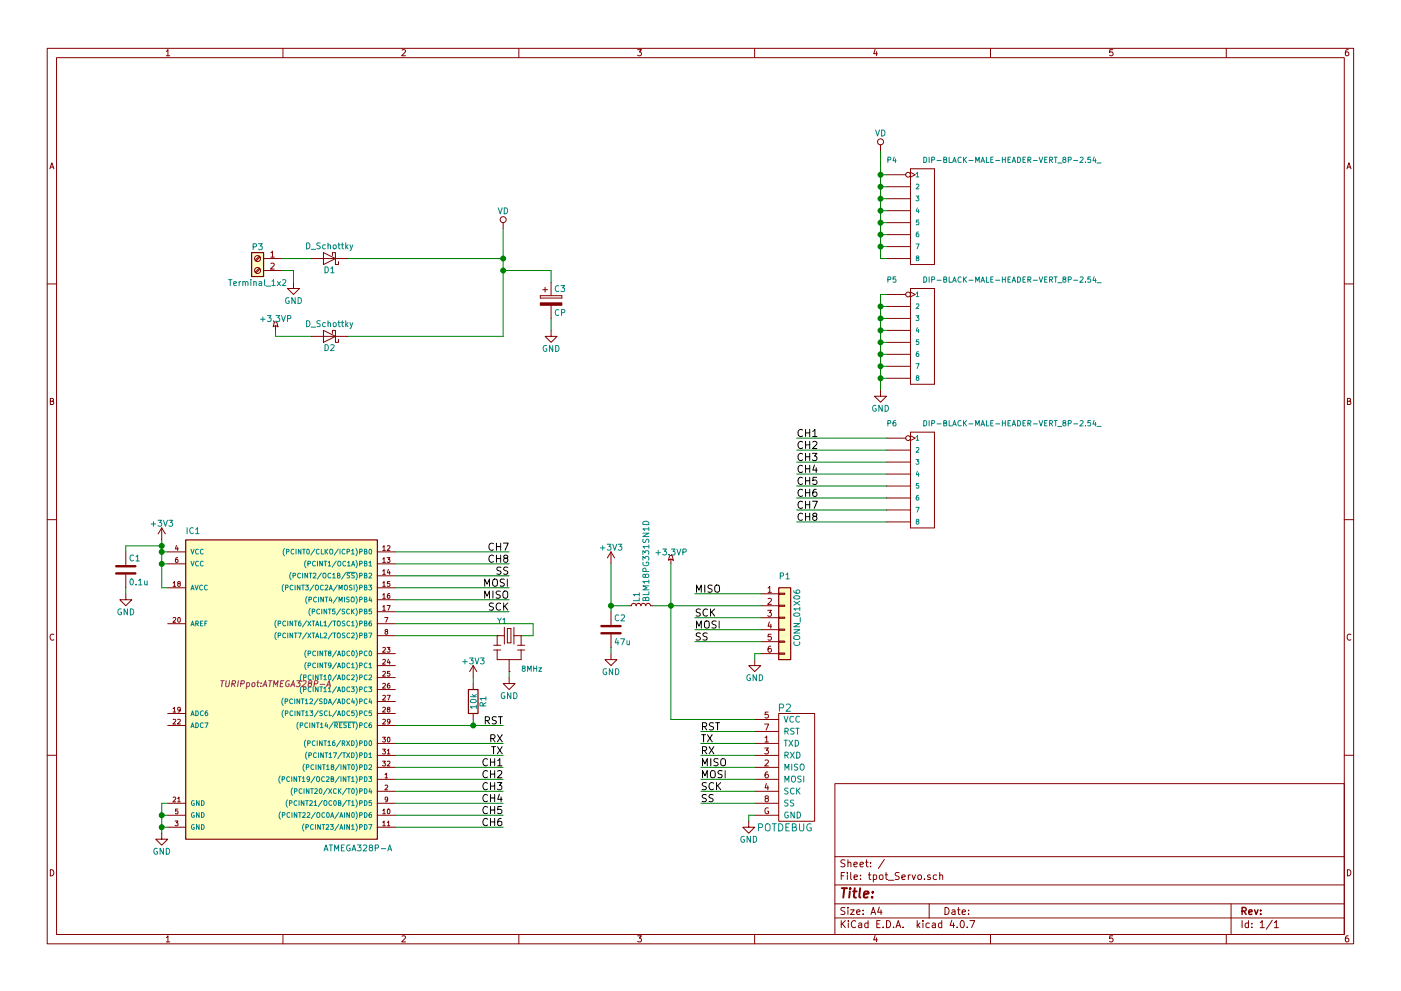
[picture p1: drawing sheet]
<svg xmlns="http://www.w3.org/2000/svg" width="297mm" height="210mm" viewBox="0 0 297 210" stroke-linecap="round" stroke-linejoin="round" font-family="sans-serif">
<g fill="none" stroke="#840000" stroke-width=".21">
<path d="M10 10.3h277v189.9h-277zM12 12.2h273v186.1h-273zM35.3 10.9l.3-.4v1.3M35.3 11.8h.7M60 10.3v1.9M85.2 10.6l.5-.1 .3 .4-.8 .9h.8M110 10.3v1.9M135.2 10.5h.8l-.4 .5 .3 .1 .1 .2-.1 .4-.2 .1-.5-.1M160 10.3v1.9M185.5 10.5l-.3 .9h.8M185.9 11v.8M210 10.3v1.9"/>
<path d="M235.9 10.5h-.6v.6h.6l.1 .5-.3 .2-.4-.1M260 10.3v1.9M285.9 10.5l-.4 .1-.2 .2-.1 .8 .3 .2 .4-.1 .1-.4-.1-.2-.4-.1-.3 .3M10.6 35.8l.4-1.3 .4 1.3M10.7 35.5h.6M186.7 30.7v1.3M188 37.1h4M188 39.6h5M193 36.6l1.1 .5-1.1 .5M193 35.8h5.1v20.3h-5.1zM285.6 35.8l.4-1.3 .4 1.3M285.7 35.5h.6"/>
<path d="M55 56.9l-.9 .8M55 54.4l-.9 .8M55.1 57.1l-.8 .8M55.1 54.5l-.8 .9M55.9 54.9h3.8M55.9 57.4h3.8M57.4 53.6l.4-.3v1.3M57.4 55.9l.5-.1 .2 .4-.7 .9h.7M57.4 54.6h.7M62.2 59.9v1.3h1.3l-1.3 1.3-1.2-1.3h1.2M66 54.9h7.7M68.6 53.6l2.5 1.3-2.5 1.2z"/>
<path d="M70.5 54.2v-.6h.6v2.5h.7v-.6M106.7 47.2v1.3M116.8 59.9v2.8M188 54.9h5M188 42.2h5M188 44.7h5M188 47.2h5M188 49.8h5M188 52.3h5M10 60.2h2M58.2 68.3h.5l.2 1-.5-.2-.5 .2zM58.4 69.1v1"/>
<path d="M66 71.4h7.7M68.6 70.1l2.5 1.3-2.5 1.2zM70.5 70.7v-.6h.6v2.5h.7v-.6M114.6 62.7v.5zM114.6 63.2h4.5zM114.6 62.7h4.5zM115.1 61.5h1M115.6 61v1M116.8 70.1v1.3h1.3l-1.3 1.2-1.2-1.2h1.2M116.8 64.8v2.8M119.1 62.7v.5zM188 62.5h4"/>
<path d="M188 65h5M188 67.6h5M188 70.1h5M188 72.6h5M188 75.2h5M188 77.7h5M193 62l1.1 .5-1.1 .5M193 61.2h5.1v20.3h-5.1zM285 60.2h2M10.7 85.1h.5l.1-.5-.6-.1v1.3h.5l.2-.4-.3-.3M186.7 82.8v1.3h1.3l-1.3 1.2-1.3-1.2h1.3M188 80.3h5"/>
<path d="M188 93h4M188 95.5h5M188 98h5M193 92.5l1.1 .5-1.1 .5M193 91.7h5.1v20.3h-5.1zM285.7 85.1h.5l.1-.5-.6-.1v1.3h.5l.2-.4-.3-.3M10 110.3h2M26.7 117.1v2.8M34.3 112l-.8 1.3M34.3 112v2.5M34.3 112l.8 1.3M35.6 117.1h3.8"/>
<path d="M35.6 119.6h3.8M37.4 115.7l-.2 .8h.6M37.7 118.3l-.4 .1-.1 .7 .2 .2 .3-.1v-.5h-.3l-.2 .2M37.7 116.1v.7M80 117.1h3.8M80 119.6h3.8M81.2 116.1l.2-.3v1M81.2 118.6l.2-.3v1M81.2 116.8h.5M81.2 119.3h.5M82.1 118.3h.6l-.4 .4 .4 .1v.4h-.6M82.1 115.9l.4-.1 .2 .3-.6 .7h.6"/>
<path d="M129.5 117.1l-.7 1.3M129.5 117.1v2.5M129.5 117.1l.8 1.3M142 117.9h.5l.2 1-.5-.3-.5 .3zM142.2 118.6v1M188 100.6h5M188 103.1h5M188 105.7h5M188 108.2h5M188 110.7h5M285 110.3h2M11.4 134.6a.58 .58 0 0 0-.8 .6 .58 .58 0 0 0 .8 .5"/>
<path d="M26.7 126v1.2h1.2l-1.2 1.3-1.3-1.3h1.3M26.7 121.9v2.8M35.6 132.3h3.8M35.6 124.7h3.8M36.7 131.1l.4-.1 .2 .3-.6 .7h.6M36.7 123.7l.3-.3v1M36.7 124.4h.6M37.7 131.1l.2-.1a.49 .49 0 0 1 .4 .5 .49 .49 0 0 1-.5 .5l-.1-.4zM37.8 123.8l-.1-.2v-.2h.5v.3l-.5 .3 .1 .4 .4-.1v-.4l-.2-.1M80 132.3h3.8M80 134.9h3.8M80 138.7h3.8"/>
<path d="M80 122.2h3.8M80 124.7h3.8M80 127.2h3.8M80 129.8h3.8M81.2 137.5l.3-.1 .2 .3-.6 .7h.6M81.2 121.2l.2-.4v1.1M81.2 140l.3-.1 .2 .3-.6 .7h.6M81.2 123.7l.2-.3v1M81.2 126.2l.2-.3v1M81.2 128.8l.2-.3v1M81.2 121.9h.5M81.2 124.4h.5"/>
<path d="M81.2 126.9h.5M81.2 129.5h.5M81.6 131h.6l-.4 1M81.8 134l-.2-.2 .1-.2h.4l.1 .3-.6 .3 .2 .4 .4-.1v-.4l-.2-.1M82.1 137.4h.6l-.4 .3 .4 .1v.5h-.6M82.1 128.5h.6l-.4 1M82.3 120.8l-.2 .7h.6M82.3 139.8l-.2 .8h.6M82.6 125.9l-.4 .1-.1 .7 .2 .2 .4-.1-.1-.4-.3-.1-.2 .2M82.6 121.2v.7M82.7 123.4h-.5l-.1 .5 .5-.1 .1 .5h-.6M104.6 137.9h1.6"/>
<path d="M104.6 136.9h1.6M105.4 134.9h.1M105.4 134.9h1.5M105.4 134.9v2M105.4 137.9v2h5.1v-2M106.9 133.1v3.5M107.6 133.3h.7v3.1h-.7zM107.9 139.9v2.6M109 134.9h1.5M109 133.1v3.5M109.7 137.9h1.6M109.7 136.9h1.6"/>
<path d="M110.5 134.9h.1M110.5 134.9v2M129.5 138.7v1.2h1.3l-1.3 1.3-1.2-1.3h1.2M129.5 129.8v2.8M129.5 134.6v2.8M133.3 128.5h.6l.1-.3 .3-.2 .4 .1 .2 .4 .1-.3 .3-.2 .4 .1 .2 .4 .1-.3 .3-.2 .4 .1 .2 .4 .1-.3 .3-.2 .4 .1 .2 .4h.5M160 139.9v1.3h1.3l-1.3 1.3-1.3-1.3h1.3M161.3 138.7h3.8M161.3 126h3.8M161.3 128.5h3.8M161.3 131.1h3.8M161.3 133.6h3.8"/>
<path d="M161.3 136.1h3.8M162.8 129.5h.8l-.5 .5 .4 .1v.5l-.2 .2-.5-.2M162.8 124.8l.4-.4v1.3M162.8 127l.5-.1 .3 .4-.8 .9h.8M162.8 125.7h.8M163.1 131.9l-.3 1h.8M163.4 137.1l-.3 .1-.2 .2-.1 .7 .3 .3 .4-.2-.1-.6h-.3l-.3 .2M163.4 132.4v.9M163.5 134.6h-.6l-.1 .5h.7v.6l-.2 .1-.5-.1M165.1 138.6h1.3v.2h-1.3zM165.1 136h1.3v.3h-1.3zM165.1 133.5h1.3v.2h-1.3z"/>
<path d="M165.1 130.9h1.3v.3h-1.3zM165.1 128.4h1.3v.2h-1.3zM165.1 125.9h1.3v.2h-1.3zM286.4 134.6a.58 .58 0 0 0-.8 .6 .58 .58 0 0 0 .8 .5M35.6 153.9h3.8M35.6 151.4h3.8M36.7 152.7l.4-.1 .2 .3-.6 .7h.6M36.7 150.4l.3-.3v1M36.7 151.1h.6M37.7 152.7l.3-.1 .2 .3-.6 .7h.6M38.2 150.5l-.2 .2-.3-.1v-.5h.3l.2 .2v.5l-.5 .3M80 157.7h3.8"/>
<path d="M80 153.9h3.8M80 141.2h3.8M80 143.8h3.8M80 146.3h3.8M80 148.8h3.8M80 151.4h3.8M81.1 156.4h.6l-.3 .4 .3 .1v.4h-.6M81.1 158.9h.6l-.3 .4 .3 .1v.5h-.6M81.2 142.5l.3-.1 .2 .3-.6 .8h.6M81.2 145.1l.3-.1 .2 .3-.6 .7h.6M81.2 147.6l.3-.1 .2 .3-.6 .7h.6M81.2 150.2l.3-.1 .2 .3-.6 .7h.6"/>
<path d="M81.2 152.7l.3-.1 .2 .3-.6 .7h.6M82.1 147.5h.6l-.4 1M82.1 159.3l.3-.4v1.1M82.1 160h.6M82.2 156.5l.1-.1a.49 .49 0 0 1 .4 .5 .49 .49 0 0 1-.5 .5l-.1-.4zM82.3 150.5l-.2-.2 .1-.2h.4l.1 .3-.6 .3 .2 .4 .4-.1v-.4l-.2-.1M82.6 145l-.4 .1-.1 .7 .2 .2 .4-.1-.1-.5h-.3l-.2 .2M82.6 140.2v.7M82.7 142.4h-.5l-.1 .5h.5l.1 .5h-.6M82.7 153l-.2 .2h-.3v-.6h.3l.2 .2v.6l-.5 .2M100.3 141.2v2.6M100.3 145v1.3"/>
<path d="M100.3 151.4v1.2M100.3 141.2l-.7 1.3M100.3 141.2l.8 1.3M107.9 142.5h.1M107.9 143.8v1.2h1.3l-1.3 1.3-1.2-1.3h1.2M160 157.7h5.1M160 152.6h5.1M160 155.2h5.1M162.1 158.7h.8l-.4 .5 .4 .1v.5l-.2 .2-.6-.2M162.1 153.6h.9l-.6 1.3M162.2 156.5l.4-.3v1.2M162.2 157.4h.7"/>
<path d="M162.9 151.1h-.6l-.1 .6h.7v.5l-.2 .1-.5-.1M165.1 151.4h7.6v22.8h-7.6zM10 160.2h2M34.3 176.8v1.2h1.3l-1.3 1.3-1.3-1.3h1.3M35.6 175.5h3.8M35.6 173h3.8M35.6 170.4h3.8M36.7 169.2l.4-.1 .2 .3-.6 .7h.6M37.1 174.2h.6l-.3 .4 .3 .1v.4h-.6M37.7 169.4l.2-.3v1M37.7 170.1h.5M37.7 171.6h-.5v.5h.5v.5h-.5"/>
<path d="M80 165.3h3.8M80 167.9h3.8M80 175.5h3.8M80 173h3.8M80 170.4h3.8M80 160.3h3.8M80 162.8h3.8M81.1 161.5h.6l-.3 .4 .3 .1v.4h-.6M81.2 172l.2-.4v1.1M81.2 174.5l.2-.3v1M81.2 172.7h.5M81.2 175.2h.5"/>
<path d="M81.6 164.3l.3-.3v1M81.6 166.7l.4-.1 .2 .3-.6 .7h.6M81.6 165h.6M82.1 174.5l.3-.3v1M82.1 161.6l.4-.1 .2 .3-.6 .7h.6M82.1 175.2h.6M82.2 169.5l-.2 .2h-.3v-.5l.3-.1 .2 .2v.6l-.5 .2M82.2 171.7l.1-.1a.49 .49 0 0 1 .4 .6 .49 .49 0 0 1-.5 .4l-.1-.3zM158.7 174.2v1.3h1.3l-1.3 1.3-1.2-1.3h1.2M160 165.3h5.1M160 167.9h5.1M160 173h5.1"/>
<path d="M160 170.4h5.1M160 160.3h5.1M160 162.8h5.1M162.2 161.3l.5-.1 .2 .4-.8 .9h.8M162.4 169.4l-.2-.2 .1-.2h.6v.3l-.6 .1-.1 .2 .1 .4 .1 .1h.3l.2-.2v-.4l-.2-.1M162.5 166.2l-.3 1h.8M162.8 163.8h-.4l-.1 .3-.1 .7 .2 .2 .5-.1-.1-.6h-.4l-.2 .2M162.8 166.7v.9M162.9 171.4a.59 .59 0 0 0-.7 .6 .59 .59 0 0 0 .7 .6v-.5h-.2M177 166.3h108v32h-108zM285 160.2h2M10.7 184.5a.65 .65 0 0 1 .7 .7 .65 .65 0 0 1-.7 .6z"/>
<path d="M35.3 198.9l.3-.4v1.3M35.3 199.8h.7M60 198.3v1.9M85.2 198.6l.5-.1 .3 .4-.8 .9h.8M110 198.3v1.9M135.2 198.5h.8l-.4 .5 .3 .1 .1 .2-.1 .4-.2 .1-.5-.1M160 198.3v1.9M177 194.8h108M177 191.8h108M177 187.8h108M177 181.8h108M178.4 195.3v1.5"/>
<path d="M178.4 185.8h.5M178.6 196l.6 .8M179.1 185.1h-.7v1.5M179.1 192.6l-.5-.1-.3 .3 .1 .3 .7 .4v.4l-.2 .1-.6-.1M179.1 182.5l-.5-.1-.3 .3 .1 .3 .7 .4v.4l-.2 .1-.6-.1M179.2 195.3l-.8 .9M179.7 185.1v.2M179.7 185.6v1M179.8 192.5v.2M179.8 183.1l.2-.2 .4 .1v.9M179.8 182.4v1.5M179.8 193v1"/>
<path d="M179.9 195.3v.2M179.9 195.8v1M180.3 193h.8l-.8 1h.8M180.4 185.1v1.3l.2 .2M181.1 183.4l.7-.1-.1-.3-.4-.1-.2 .2v.7h.6M181.1 186.1l.7-.1-.1-.3-.4-.1-.2 .2 .1 .7h.5M181.4 195.5a.71 .71 0 0 0-1 .5 .71 .71 0 0 0 .8 .8l.2-.1M181.6 193.5l.7-.1v-.3l-.4-.1-.3 .2 .1 .7h.6M182.1 195.9h.6v.9M182.3 183.4l.8-.1-.1-.3-.4-.1-.3 .2 .1 .7h.6M182.4 186.5v.1M182.4 185.7v.1"/>
<path d="M182.7 196.2l-.7 .3 .2 .3 .5-.1M183 193.9v.1M183 193.1v.1M183.5 182.9h.6M183.7 182.4v1.3l.4 .2M184 195.9l-.4-.1-.3 .3 .1 .6 .2 .1 .4-.1M184 195.3v1.5M184.1 185.6h.6M184.3 185.1v1.3l.4 .2M184.6 183.8v.1M184.6 183v.1M184.7 194l.4-1.5 .5 1.5"/>
<path d="M184.8 193.6h.7M185.2 185.7l.4-.1 .3 .3-.1 .6h-.6M185.2 185.6v1.5M185.5 198.5l-.3 .9h.8M185.9 199v.8M185.9 196h.5M186.4 192.5l-.3 1h.9M186.5 185.7l.2-.1 .4 .1 .1 .6-.1 .2-.4 .1-.2-.1zM186.6 195.3h-.7v1.5h.7M186.8 193v1M187.2 196.7v.1M187.5 182.3l-1.3 2"/>
<path d="M187.7 185.6h.5M187.9 185.1v1.3l.3 .2M188 195.3a.76 .76 0 0 1 .8 .8 .76 .76 0 0 1-.8 .7zM188.4 186.8h1.1M189.5 196.7v.1M190 196.8l.4-1.5 .6 1.5M190.1 196.4h.7M190.7 185.2l-.6-.1-.3 .3 .1 .3 .7 .3v.5l-.2 .1-.6-.1M191.2 186.1l.7-.1v-.3l-.5-.1-.2 .2 .1 .7h.6M191.5 196.7v.1M192.6 185.6v1M193 185.6l-.4 .3"/>
<path d="M193.4 185.6l.3 1 .4-1M194.5 195.3v1.5M194.6 196.3l.4 .5M194.7 185.7l.2-.1 .4 .1 .1 .6-.2 .2-.3 .1-.2-.1zM195 195.8l-.5 .6M195.7 195.3v.2M195.7 195.8v1M196 186.5v.1M197 191.8v3M197 195.9l-.4-.1-.3 .3 .1 .6 .2 .1 .4-.1M197.2 185.7l-.3-.1-.3 .2 .1 .2 .5 .2v.3h-.6M197.7 195.9h.6v.9"/>
<path d="M198.3 196.2l-.7 .3 .2 .3 .5-.1M198.6 185.7l-.5-.1-.2 .3v.6l.2 .1 .5-.1M199.2 185.7l.2-.1 .4 .1 .1 .9M199.2 185.1v1.5M199.7 195.9l-.5-.1-.2 .3v.6l.2 .1 .5-.1M199.7 195.3v1.5M200.4 192.5a.76 .76 0 0 1 .8 .8 .76 .76 0 0 1-.8 .7zM201.8 195.2l-.4 1.1h1M201.9 193.1h.5l.1 .9M202.2 195.8v1M202.5 193.4l-.7 .3 .2 .3 .5-.1M202.9 196.7v.1"/>
<path d="M203 193h.6M203.2 192.5v1.3l.4 .2M203.8 195.4l.1-.1a.8 .8 0 0 1 .6 .8 .8 .8 0 0 1-.6 .7 .97 .97 0 0 1-.1-1.4zM204 193.5l.7-.1-.1-.3-.4-.1-.2 .2 .1 .7h.5M205.1 196.7v.1M205.4 193.9v.1M205.4 193.1v.1M205.6 195.3h1.1l-.7 1.5M210 198.3v1.9M235.9 198.5h-.6v.7l.6-.1 .1 .5-.3 .2-.4-.1M260 198.3v1.9M261 191.8v6.5"/>
<path d="M263.3 195.3v1.5M264.7 195.9l-.4-.1-.3 .3 .1 .6 .2 .1 .4-.1M264.7 195.3v1.5M265.4 196.7v.1M265.4 195.9v.1M267.2 195.8l.4-.5v1.5M267.2 196.8h.8M269.7 195.2l-1.2 2M270.2 195.8l.4-.5v1.5M270.2 196.8h.8M285.7 184.5a.65 .65 0 0 1 .7 .7 .65 .65 0 0 1-.7 .6zM285.9 198.5l-.4 .1-.2 .3-.1 .7 .3 .2 .4-.1 .1-.4-.1-.2-.4-.1-.3 .3"/>
<circle cx="186.7" cy="30.1" r=".63"/>
<circle cx="192.5" cy="37.1" r=".51"/>
<circle cx="54.6" cy="57.4" r=".63"/>
<circle cx="54.6" cy="54.9" r=".63"/>
<circle cx="106.7" cy="46.6" r=".63"/>
<circle cx="192.5" cy="62.5" r=".51"/>
<circle cx="192.5" cy="93" r=".51"/>
</g>
<path d="M263.3 193.3l.8-.1 .1-.2-.1-.3-.2-.2h-.6v1.5M263.7 193.3l.5 .7M264.8 193.5l.7-.1-.1-.3-.4-.1-.2 .2v.7h.6M266 193l.3 1 .4-1M267.3 193.9v.1M267.3 193.1v.1" fill="none" stroke="#840000" stroke-width=".3"/>
<path d="M178.5 188.4h1.1M179 188.4l-.2 2M180.2 189.1l-.2 1.3M180.3 188.4l-.1 .2 .2-.1-.1-.1-.1 .2M180.9 189.1h.7M181.2 188.4l-.2 1.8 .1 .1 .4 .1M182.4 188.4l-.2 1.8 .2 .2M183.2 189.8l.9-.2v-.4l-.6-.1-.3 .3v.9h.7M184.9 190.3v.1M185.1 189.2l-.1 .2-.1-.1 .2-.1-.1 .2" fill="none" stroke="#840000" stroke-width=".41"/>
<g fill="#ffffc2" stroke="#ffffc2" stroke-width=".21">
<path d="M39.4 114.5h40.6v63.5h-40.6z"/>
<path d="M165.1 124.7h2.5v15.2h-2.5z"/>
<path d="M53.3 53.6h2.6v5.1h-2.6z"/>
</g>
<path d="M53.3 53.6h2.6v5.1h-2.6zM39.4 114.5h40.6v63.5h-40.6zM165.1 124.7h2.5v15.2h-2.5zM99.3 146.3h2v5.1h-2z" fill="none" stroke="#840000" stroke-width=".25"/>
<g fill="none" stroke="#008484" stroke-width=".21">
<path d="M185.6 27.6l.5 1.2 .4-1.2M186.9 27.6a.64 .64 0 0 1 .7 .6 .64 .64 0 0 1-.7 .6zM188.2 33.9h.6v-.5l-.6-.1v1.2M189.6 33.3l-.3 .8h.7M189.9 33.7v.8M194.3 36.8l.2-.3v1M194.3 39.2l.3-.1 .2 .3-.6 .7h.6M194.3 37.5h.5M195.9 33.3a.58 .58 0 0 1 .6 .6 .58 .58 0 0 1-.6 .6zM197 33.3v1.2M197.5 33.9h.6v-.5l-.6-.1v1.2M198.7 34.1h.8"/>
<path d="M200.1 33.9l.5-.1v-.4l-.5-.1v1.2h.4l.2-.4-.2-.2M201.2 33.3v1.2h.6M202 34.5l.4-1.2 .3 1.2M202.1 34.2h.5M203.8 33.4a.51 .51 0 0 0-.7 .5 .51 .51 0 0 0 .7 .5M204.3 33.3v1.2M204.4 33.8l.5 .7M204.9 33.3l-.6 .7M205.4 34.1h.9M206.9 34.5v-1.2l.3 .9 .4-.9v1.2M208 34.5l.4-1.2 .3 1.2M208.1 34.2h.5"/>
<path d="M209.1 33.3v1.2h.6M210.1 33.9h.3M210.6 33.3h-.5v1.2h.5M211.1 34.1h.9M212.5 33.9h.7M212.5 33.3v1.2M213.2 33.3v1.2M213.7 33.9h.4M214.2 33.3h-.5v1.2h.5M214.6 34.5l.4-1.2 .3 1.2M214.7 34.2h.5M215.7 33.3a.58 .58 0 0 1 .7 .6 .58 .58 0 0 1-.7 .6z"/>
<path d="M216.9 33.9h.4M217.4 33.3h-.5v1.2h.5M217.9 33.9h.6v-.5l-.6-.1v1.2M218.2 33.9l.4 .6M219.1 34.1h.8M220.3 33.3l.4 1.2 .4-1.2M221.5 33.9h.4M222 33.3h-.5v1.2h.5M222.5 33.9h.6v-.5l-.6-.1v1.2M222.8 33.9l.4 .6M223.5 33.3h.7M223.8 33.3v1.2"/>
<path d="M224.3 34.6h.8M225.6 33.8l-.3-.2 .1-.2h.5v.3l-.6 .4 .3 .4 .3-.1 .1-.1-.2-.5M226.5 33.9h.5l.1-.5-.6-.1v1.2M227.6 34.1h.9M229 33.4l.4-.1 .2 .4-.7 .8h.7M230.1 34.4v.1M231.2 33.3h-.5l-.1 .6 .6-.1v.6h-.6M232 33.3l-.3 .8h.7M232.3 33.7v.8M232.6 34.6h.9M48.5 59.3h.7M48.8 59.3v1.3"/>
<path d="M50.7 59.7v.9M51.1 59.7l-.4 .3M51.5 59.9l.2-.2 .3 .1v.8M51.5 59.7v.9M52 59.9l.2-.2 .3 .1 .1 .8M53.2 59.3v.1M53.2 59.7v.9M53.7 52.4l.6-.1v-.5l-.6-.1v1.3M53.8 59.9l.2-.2 .3 .1v.8M53.8 59.7v.9M54.8 51.7h.8l-.4 .5 .3 .1v.6l-.1 .1-.6-.1M54.9 59.8h.5l.1 .8"/>
<path d="M56.1 59.3v1.1l.2 .2M57.7 59.7l.3-.4v1.3M58.8 59.7l.7 .9M59.5 59.7l-.7 .9M59.9 59.4l.5-.1 .2 .4-.8 .9h.8M65 51.5a.64 .64 0 0 1 .7 .7 .64 .64 0 0 1-.7 .6zM66 52.9h.9M67.9 51.6h-.6l-.1 .4a.54 .54 0 0 1 .6 .7l-.1 .1-.5-.1M68.9 56.6a.64 .64 0 0 1 .7 .6 .64 .64 0 0 1-.7 .7zM69 52l-.4-.1-.2 .3 .1 .5h.5M69.5 52.1l.2-.2 .3 .1 .1 .8M69.5 51.5v1.3"/>
<path d="M70.1 57l.4-.4v1.3M70.1 57.9h.7M70.7 52l.3-.1 .3 .3v.3l-.3 .3-.4-.3zM71.7 51.9h.4M71.8 51.5v1.1l.3 .2M72.4 51.9h.5M72.6 51.5v1.1l.3 .2M73.3 51.5v1.3M73.4 52.3l.4 .5M73.8 51.9l-.5 .5M74.2 51.9l.3 .9M74.8 51.9l-.4 1.2-.2 .1"/>
<path d="M105.6 44.1l.4 1.3 .5-1.3M106.9 44.1a.64 .64 0 0 1 .7 .6 .64 .64 0 0 1-.7 .7zM188.2 59.3h.6v-.5l-.6-.1v1.2M189.9 58.7h-.5l-.1 .6 .6-.1v.6h-.6M194.2 41.6h.6l-.3 .4 .3 .1v.4h-.6M194.2 51.8h.7l-.5 1M194.4 54.7l-.1-.1v-.2h.4l.1 .2-.5 .3 .1 .4 .4-.1v-.4l-.2-.1M194.5 44.1l-.2 .7h.6M194.7 49.2l-.3 .1-.1 .7 .1 .2 .4-.1-.1-.4-.3-.1-.1 .2M194.7 44.5v.7M194.8 46.7h-.5v.5l.4-.1 .1 .5h-.5M195.9 58.7a.58 .58 0 0 1 .6 .6 .58 .58 0 0 1-.6 .6z"/>
<path d="M197 58.7v1.2M197.5 59.3h.6v-.5l-.6-.1v1.2M198.7 59.5h.8M200.1 59.3l.5-.1v-.4l-.5-.1v1.2h.4l.2-.4-.2-.2M201.2 58.7v1.2h.6M202 59.9l.4-1.2 .3 1.2M202.1 59.6h.5M203.8 58.8a.51 .51 0 0 0-.7 .5 .51 .51 0 0 0 .7 .5M204.3 58.7v1.2M204.4 59.2l.5 .7M204.9 58.7l-.6 .7M205.4 59.5h.9"/>
<path d="M206.9 59.9v-1.2l.3 .9 .4-.9v1.2M208 59.9l.4-1.2 .3 1.2M208.1 59.6h.5M209.1 58.7v1.2h.6M210.1 59.3h.3M210.6 58.7h-.5v1.2h.5M211.1 59.5h.9M212.5 58.7v1.2M212.5 59.3h.7M213.2 58.7v1.2M213.7 59.3h.4M214.2 58.7h-.5v1.2h.5"/>
<path d="M214.6 59.9l.4-1.2 .3 1.2M214.7 59.6h.5M215.7 58.7a.58 .58 0 0 1 .7 .6 .58 .58 0 0 1-.7 .6zM216.9 59.3h.4M217.4 58.7h-.5v1.2h.5M217.9 59.3h.6v-.5l-.6-.1v1.2M218.2 59.3l.4 .6M219.1 59.5h.8M220.3 58.7l.4 1.2 .4-1.2M221.5 59.3h.4M222 58.7h-.5v1.2h.5M222.5 59.3h.6v-.5l-.6-.1v1.2"/>
<path d="M222.8 59.3l.4 .6M223.5 58.7h.7M223.8 58.7v1.2M224.3 60h.8M225.6 59.2l-.3-.2 .1-.2h.5v.3l-.6 .4 .3 .4 .3-.1 .1-.1-.2-.5M226.5 59.3h.5l.1-.5-.6-.1v1.2M227.6 59.5h.9M229 58.8l.4-.1 .2 .4-.7 .8h.7M230.1 59.8v.1M231.2 58.7h-.5l-.1 .6 .6-.1v.6h-.6M232 58.7l-.3 .8h.7M232.3 59.1v.8"/>
<path d="M232.6 60h.9M49.6 60.2l.5-.2v-.2l-.4-.1-.1 .2v.6h.5M55.2 67.7h1M55.5 60l-.6 .3 .2 .3 .4-.1M55.7 67.3v.9M56.4 60.7h1M56.7 66.9h.8l-.5 .5 .4 .1v.6l-.1 .1-.6-.1M57.7 60.6h.7M58 68.1v.1M58.5 66.9h.8l-.4 .5 .4 .1v.6l-.2 .1-.6-.1M59.7 66.9l.4 1.3 .4-1.3M61 67.6l.6-.1v-.4l-.6-.2v1.3"/>
<path d="M61.3 63.2a.59 .59 0 0 0-.8 .6 .59 .59 0 0 0 .8 .5v-.5h-.2M62.6 63.1v1.3l-.7-1.3v1.3M63.2 63.1a.64 .64 0 0 1 .7 .7 .64 .64 0 0 1-.7 .6zM65 68a.64 .64 0 0 1 .7 .7 .64 .64 0 0 1-.7 .6zM66 69.4h.9M67.9 68.1h-.6l-.1 .4a.54 .54 0 0 1 .6 .7l-.1 .1-.5-.1M68.9 73.1a.64 .64 0 0 1 .7 .7 .64 .64 0 0 1-.7 .6zM69 68.5l-.4-.1-.2 .3 .1 .5h.5M69.5 68.6l.2-.2 .3 .1 .1 .8M69.5 68v1.3M70.1 73.2l.5-.1 .2 .4-.7 .9h.7M70.7 68.6l.2-.2 .3 .2 .1 .5-.1 .1-.3 .1-.2-.1z"/>
<path d="M71.7 68.4h.4M71.8 68v1.1l.3 .2M72.4 68.4h.5M72.6 68v1.1l.3 .2M73.3 68v1.3M73.4 68.8l.4 .5M73.8 68.4l-.5 .5M74.2 68.4l.3 .9M74.8 68.4l-.4 1.2-.2 .1M115.9 73.3a.59 .59 0 0 0-.7 .6 .59 .59 0 0 0 .7 .6v-.5h-.2M117.2 73.3v1.3l-.7-1.3v1.3M117.8 73.3a.64 .64 0 0 1 .7 .6 .64 .64 0 0 1-.7 .7z"/>
<path d="M118.5 60.7a.56 .56 0 0 0-.8 .5 .56 .56 0 0 0 .8 .5M118.5 65.8a.56 .56 0 0 0-.8 .5 .56 .56 0 0 0 .8 .5M118.9 60.6h.8l-.4 .5 .4 .1v.5l-.2 .2-.6-.2M119 66.3h.7v-.5l-.7-.1v1.2M194.2 67h.6l-.3 .4 .3 .1v.4h-.6M194.2 77.2h.7l-.5 1M194.3 62.2l.2-.3v1M194.3 64.6l.3-.1 .2 .3-.6 .7h.6M194.3 62.9h.5M194.5 69.5l-.2 .7h.6M194.7 74.6l-.3 .1-.1 .7 .1 .2 .4-.1-.1-.4-.3-.1-.1 .2M194.7 69.9v.7"/>
<path d="M194.8 72.1h-.5v.5l.4-.1 .1 .5h-.5M185.7 86a.59 .59 0 0 0-.7 .6 .59 .59 0 0 0 .7 .6l.1-.5h-.3M187 86v1.3l-.7-1.3v1.3M187.7 86a.64 .64 0 0 1 .7 .6 .64 .64 0 0 1-.7 .7zM188.2 89.8h.6v-.5l-.6-.1v1.2M189.9 89.2l-.4 .1-.2 .8 .2 .3 .4-.1v-.6h-.4l-.2 .2M194.2 97.5h.6l-.3 .4 .3 .1v.4h-.6M194.3 92.7l.2-.3v1M194.3 95l.3-.1 .2 .3-.6 .8h.6M194.3 93.4h.5M194.4 80.1l-.1-.1v-.2h.4l.1 .2-.5 .3 .1 .4 .4-.1v-.4l-.2-.1M194.5 100l-.2 .7h.6"/>
<path d="M195.9 89.2a.58 .58 0 0 1 .6 .6 .58 .58 0 0 1-.6 .6zM197 89.2v1.2M197.5 89.8h.6v-.5l-.6-.1v1.2M198.7 89.9h.8M200.1 89.8l.5-.1v-.4l-.5-.1v1.2h.4l.2-.4-.2-.2M201.2 89.2v1.2h.6M202 90.4l.4-1.2 .3 1.2M202.1 90h.5M203.8 89.3a.51 .51 0 0 0-.7 .5 .51 .51 0 0 0 .7 .5M204.3 89.2v1.2M204.4 89.7l.5 .7M204.9 89.2l-.6 .7"/>
<path d="M205.4 89.9h.9M206.9 90.4v-1.2l.3 .8 .4-.8v1.2M208 90.4l.4-1.2 .3 1.2M208.1 90h.5M209.1 89.2v1.2h.6M210.1 89.8h.3M210.6 89.2h-.5v1.2h.5M211.1 89.9h.9M212.5 89.2v1.2M212.5 89.8h.7M213.2 89.2v1.2M213.7 89.8h.4"/>
<path d="M214.2 89.2h-.5v1.2h.5M214.6 90.4l.4-1.2 .3 1.2M214.7 90h.5M215.7 89.2a.58 .58 0 0 1 .7 .6 .58 .58 0 0 1-.7 .6zM216.9 89.8h.4M217.4 89.2h-.5v1.2h.5M217.9 89.8h.6v-.5l-.6-.1v1.2M218.2 89.8l.4 .6M219.1 89.9h.8M220.3 89.2l.4 1.2 .4-1.2M221.5 89.8h.4M222 89.2h-.5v1.2h.5"/>
<path d="M222.5 89.8h.6v-.5l-.6-.1v1.2M222.8 89.8l.4 .6M223.5 89.2h.7M223.8 89.2v1.2M224.3 90.5h.8M225.6 89.7l-.3-.2 .1-.2h.5v.3l-.6 .3 .3 .5 .3-.1 .1-.2-.2-.4M226.5 89.8h.5l.1-.5-.6-.1v1.2M227.6 89.9h.9M229 89.3l.4-.1 .2 .4-.7 .8h.7M230.1 90.3v.1M231.2 89.2h-.5l-.1 .6 .6-.1v.6h-.6M232 89.2l-.3 .8h.7"/>
<path d="M232.3 89.6v.8M232.6 90.5h.9M28.3 117.9a.56 .56 0 0 0-.7 .5 .56 .56 0 0 0 .7 .5M28.8 118.1l.4-.4v1.3M28.8 119h.7M32.1 111.2h.9M32.5 110.7v1M33.5 110.4h.8l-.4 .5 .3 .1v.5l-.1 .2-.6-.2M34.7 110.4l.4 1.3 .4-1.3M35.8 110.4h.8l-.4 .5 .4 .1v.5l-.2 .2-.6-.2M39.7 112v1.2M40.5 116.5l.3 1 .3-1"/>
<path d="M40.5 119.1l.3 1 .3-1M41 112.1a.56 .56 0 0 0-.8 .5 .56 .56 0 0 0 .8 .5M41.5 112.3l.4-.3v1.2M41.5 113.2h.7M42.1 116.6a.44 .44 0 0 0-.7 .4 .44 .44 0 0 0 .7 .4M42.1 119.2a.44 .44 0 0 0-.7 .4 .44 .44 0 0 0 .7 .4M43.1 116.6a.44 .44 0 0 0-.6 .4 .44 .44 0 0 0 .6 .4M43.1 119.2a.44 .44 0 0 0-.6 .4 .44 .44 0 0 0 .6 .4M60.3 116.4a1.2 1.2 0 0 0 0 1.5M60.7 117.1l.5-.1v-.4l-.5-.1v1M62.3 116.6a.44 .44 0 0 0-.6 .4 .44 .44 0 0 0 .6 .4M62.8 116.5v1"/>
<path d="M63.8 116.5v1l-.6-1v1M64.2 116.5h.5M64.4 116.5v1M64.9 118.9a1.2 1.2 0 0 0 0 1.6M65.1 116.6l.2-.1a.49 .49 0 0 1 .3 .6 .49 .49 0 0 1-.4 .4l-.2-.3zM65.3 119.6h.5v-.5h-.5v1M66.8 116.5l-.9 1.3M66.9 119.2a.44 .44 0 0 0-.7 .4 .44 .44 0 0 0 .7 .4M67.3 119.1v1M67.7 116.6a.44 .44 0 0 0-.7 .4 .44 .44 0 0 0 .7 .4M68.1 116.5v1h.5M68.4 119.1v1l-.6-1v1"/>
<path d="M68.7 119.1h.6M68.9 116.5v1M69 119.1v1M69.1 117l.4 .5M69.5 116.5l-.6 .6M69.6 119.4l.2-.3v1M70 116.6l.3-.1 .2 .2 .1 .5-.3 .3-.3-.1zM71.3 119l-.9 1.3M71.7 119.1h.3l.2 .1 .1 .6-.3 .3-.3-.2zM71.7 116.5l-.8 1.3M72.1 116.5v1M73.1 116.6a.44 .44 0 0 0-.6 .4 .44 .44 0 0 0 .6 .4"/>
<path d="M73.3 119.2a.44 .44 0 0 0-.6 .4 .44 .44 0 0 0 .6 .4M73.6 117.1l.5-.1v-.4l-.5-.1v1M73.7 119.4l.3-.3v1M74.5 116.8l.3-.3v1M74.5 117.5h.6M74.7 119.8h.4M75.5 116.4a1.2 1.2 0 0 1 0 1.5M75.5 118.9a1.2 1.2 0 0 1 0 1.6M76.3 117.1l.4-.1v-.4l-.4-.1v1M76.3 119.6h.4v-.5h-.4v1M77.3 117h.4v-.4l-.4-.1v1h.3l.2-.3-.2-.2M77.3 119.6l.4-.1v-.3l-.4-.1v1h.3l.2-.3-.2-.2"/>
<path d="M78.2 119.4l.3-.3v1M78.3 116.6l.2-.1a.49 .49 0 0 1 .3 .6 .49 .49 0 0 1-.4 .4l-.2-.3zM127.3 116.3h1M127.8 115.8v.9M128.8 115.5h.7l-.4 .4 .4 .1v.6l-.2 .1-.5-.1M129.9 115.5l.4 1.2 .5-1.2M131.1 115.5h.8l-.5 .4 .4 .1v.6l-.2 .1-.5-.1M136.3 118.8v-.7l.5 .4 .1-.4h.5l.2 .2-.2 .5M136.3 117.6v-.8l.5 .5 .1-.4h.5l.2 .2-.2 .5M136.3 113.1h1.3l-1.3 .7h1.3M136.3 119.3a.59 .59 0 0 0 .6 .7 .59 .59 0 0 0 .6-.7h-.5v.2M136.3 114.4v.6l.5 .1a.54 .54 0 0 1 .6-.7l.2 .2-.1 .5"/>
<path d="M136.5 110.7a.67 .67 0 0 1 .7-.1 .67 .67 0 0 1 .4 .7h-1.3zM137.6 116h-1.3l.4 .3M137.6 112.2h-1.3l.4 .4M137.6 111.9v.7M137.6 115.6v.7M139.1 117.3h.9M139.5 116.8v.9M140.5 116.5h.8l-.4 .5 .3 .1v.5l-.1 .1-.6-.1M141.9 117.6v.1M142.3 116.5h.8l-.4 .5 .4 .1v.5l-.2 .1-.6-.1M143.5 116.5l.4 1.2 .4-1.2M144.8 117.1h.6v-.5l-.6-.1v1.2"/>
<path d="M194.2 107.6h.7l-.5 1.1M194.4 110.6l-.1-.2v-.2h.4l.1 .3-.5 .3 .1 .4 .4-.1v-.4l-.2-.1M194.7 105.1l-.3 .1-.1 .7 .1 .2 .4-.1-.1-.5h-.3l-.1 .2M194.7 100.3v.7M194.8 102.6h-.5v.4h.4l.1 .5h-.5M25.7 129.2a.59 .59 0 0 0-.7 .6 .59 .59 0 0 0 .7 .6l.1-.5h-.3M27 129.2v1.2l-.7-1.2v1.2M27.6 129.2a.64 .64 0 0 1 .8 .6 .64 .64 0 0 1-.8 .6zM27.7 122.9l.1-.1a.67 .67 0 0 1 .5 .7 .67 .67 0 0 1-.5 .6l-.2-.5zM28.8 124v.1M29.4 123.2l.3-.4v1.3M29.4 124.1h.7"/>
<path d="M30.7 123.2v.8l.3 .1 .2-.1M31.2 123.2v.9M40.5 132.8l.3-1 .3 1M40.5 125.2l.3-1.1 .3 1.1M40.6 132.5h.5M40.6 124.9h.5M41.4 124.1l.3 1.1 .3-1.1M41.5 132.3h.5v-.5h-.5v1M41.7 132.3l.4 .5M42.5 132.3h.3M42.9 124.3a.44 .44 0 0 0-.6 .4 .44 .44 0 0 0 .6 .4M43 131.8h-.5v1h.5"/>
<path d="M43.4 132.3h.4M43.9 131.8h-.5v1M43.9 124.3a.44 .44 0 0 0-.6 .4 .44 .44 0 0 0 .6 .4M58.6 131.6a1.2 1.2 0 0 0 0 1.6M58.6 134.2a1.2 1.2 0 0 0 0 1.5M59 132.3h.5v-.5h-.5v1M59 134.8h.5v-.4l-.5-.1v1M60.1 124a1.2 1.2 0 0 0 0 1.5M60.5 124.7l.5-.1v-.4l-.5-.1v1.1M60.6 131.9a.44 .44 0 0 0-.7 .4 .44 .44 0 0 0 .7 .4M60.6 134.4a.44 .44 0 0 0-.7 .4 .44 .44 0 0 0 .7 .4M61 131.8v1"/>
<path d="M61 134.3v1M61.7 121.5a1.2 1.2 0 0 0 0 1.5M62.1 131.8v1l-.6-1v1M62.1 134.3v1l-.6-1v1M62.1 124.3a.44 .44 0 0 0-.6 .4 .44 .44 0 0 0 .6 .4M62.1 122.1h.5v-.4l-.5-.1v1M62.4 131.8h.6M62.4 134.3h.6M62.6 124.1v1.1M62.7 131.8v1M62.7 134.3v1M63.2 134.3h.7l-.5 1"/>
<path d="M63.6 124.1v1.1l-.6-1.1v1.1M63.7 121.7a.44 .44 0 0 0-.6 .4 .44 .44 0 0 0 .6 .4M63.8 131.8l-.4 .1-.1 .7 .1 .2 .4-.1v-.5h-.4l-.1 .2M64 124.1h.5M64.2 121.6v1M64.2 124.1v1.1M64.8 124.1h.6l-.4 .4 .4 .1v.5h-.6M64.9 138a1.2 1.2 0 0 0 0 1.5M65 131.7l-.9 1.3M65 134.3l-.9 1.3M65.1 126.5a1.2 1.2 0 0 0 0 1.6M65.2 121.6v1l-.6-1v1"/>
<path d="M65.3 131.8l.6 1M65.3 134.3l.6 1M65.3 138.7l.5-.1v-.4l-.5-.1v1M65.5 127.2h.5v-.5h-.5v1M65.6 121.6h.5M65.8 129.1a1.2 1.2 0 0 0 0 1.5M65.8 121.6v1M65.9 131.8l-.6 1M65.9 134.3l-.6 1M66.2 131.8h.6M66.2 134.3h.6M66.2 129.8l.5-.1v-.4l-.5-.1v1"/>
<path d="M66.4 121.7l.4-.1 .2 .3-.6 .7h.6M66.4 131.8v1M66.4 134.3v1M66.5 124.1l-.8 1.3M66.9 138.2a.44 .44 0 0 0-.6 .4 .44 .44 0 0 0 .6 .4M66.9 132.8l.4-1 .3 1M66.9 135.3l.4-1 .3 1M67 124.2l.3-.1 .2 .2v.5l-.2 .4-.4-.2zM67 132.5h.5M67 135h.5M67.1 126.8a.44 .44 0 0 0-.6 .4 .44 .44 0 0 0 .6 .4M67.4 138.1v1"/>
<path d="M67.5 126.7v1M67.8 129.3a.44 .44 0 0 0-.6 .4 .44 .44 0 0 0 .6 .4M67.9 131.8v1h.5M67.9 134.3v1h.5M68.1 121.6l-.8 1.3M68.2 129.2v1M68.4 138.1v1l-.6-1v1M68.5 124.3a.44 .44 0 0 0-.6 .4 .44 .44 0 0 0 .6 .4M68.6 121.7l.3-.1 .2 .2v.5l-.2 .3-.4-.1zM68.6 126.7v1l-.6-1v1M68.7 132.1l.3-.3v1M68.7 134.4l.4-.1 .2 .3-.6 .7h.6"/>
<path d="M68.7 132.8h.6M68.8 138.1h.5M68.9 124.3l.4-.2 .2 .4-.6 .7h.6M68.9 126.7h.6M69 138.1v1M69.2 126.7v1M69.3 129.2v1l-.6-1v1M69.6 120.1h.5M69.6 129.2h.6M69.8 138.6l-.2-.2 .1-.2h.4l.1 .2-.6 .4 .2 .3 .4-.1v-.3l-.2-.1M69.8 125.2l.3-1.1 .4 1.1M69.9 124.9h.5"/>
<path d="M69.9 129.2v1M70 126.6l-.2 .8h.6M70.1 121.7a.44 .44 0 0 0-.6 .4 .44 .44 0 0 0 .6 .4M70.3 127v.7M70.4 131.7l-.8 1.3M70.4 134.3l-.8 1.3M70.5 121.9l.3-.3v1M70.5 122.6h.6M70.6 131.8h.6M70.6 134.3h.6M70.9 131.8v1M70.9 134.3v1"/>
<path d="M71 129.2h-.5v.5h.5v.4h-.5M71.3 138.1l-.8 1.3M71.5 124.1l-.8 1.3M71.5 126.6l-.8 1.4M71.6 139.1l.3-1 .3 1M71.6 122.1l.4-.1v-.3l-.4-.1v1h.3l.2-.3-.2-.2M71.6 131.8h.3l.2 .1 .1 .6-.3 .3-.3-.2zM71.6 134.4l.3-.1 .2 .2 .1 .5-.3 .3-.3-.1zM71.7 138.9h.4M71.9 125.2v-1.1l.3 .8 .3-.8v1.1M71.9 127.7v-1l.3 .7 .3-.7v1M72.2 129.2l-.9 1.3"/>
<path d="M72.6 138.1a.51 .51 0 0 1 .5 .5 .51 .51 0 0 1-.5 .5zM73.1 126.7v1M73.1 129.3h-.5v.3a.43 .43 0 0 1 .5 .5l-.6 .1M73.1 131.8h-.5v.4a.43 .43 0 0 1 .5 .5h-.5M73.1 134.4h-.5v.3a.43 .43 0 0 1 .5 .5l-.5 .1M73.1 124.2l.3-.1 .2 .2 .1 .5-.3 .4-.3-.2zM73.3 121.6l-.9 1.3M73.4 121.4h1.9M73.7 120.1h.5M74 126.7h-.4l-.1 .4a.43 .43 0 0 1 .5 .5l-.5 .1M74.1 129.3a.44 .44 0 0 0-.6 .4 .44 .44 0 0 0 .6 .4M74.1 131.9a.44 .44 0 0 0-.6 .4 .44 .44 0 0 0 .6 .4"/>
<path d="M74.1 134.4a.44 .44 0 0 0-.6 .4 .44 .44 0 0 0 .6 .4M74.1 138.2a.44 .44 0 0 0-.6 .4 .44 .44 0 0 0 .6 .4M74.1 121.7h-.4l-.1 .3a.43 .43 0 0 1 .5 .5l-.5 .1M74.5 132.1l.3-.3v1M74.5 134.4l.4-.1 .2 .3-.6 .7h.6M74.5 120.1l.4-1 .3 1M74.5 132.8h.6M74.5 129.2v1M74.6 126.7h.3l.2 .1v.6l-.2 .3-.4-.1zM74.6 138.2l.2-.1a.49 .49 0 0 1 .3 .5 .49 .49 0 0 1-.4 .5l-.2-.3zM74.6 124.2h-.5v.3a.43 .43 0 0 1 .5 .6h-.5M74.7 129.7l.4 .5"/>
<path d="M75.1 124.1v1.1M75.1 121.7h-.5v.3a.43 .43 0 0 1 .5 .5l-.6 .1M75.1 129.2l-.6 .6M75.5 131.6a1.2 1.2 0 0 1 0 1.6M75.5 134.2a1.2 1.2 0 0 1 0 1.5M75.5 138a1.2 1.2 0 0 1 0 1.5M75.5 121.5a1.2 1.2 0 0 1 0 1.5M75.5 124a1.2 1.2 0 0 1 0 1.5M75.5 126.5a1.2 1.2 0 0 1 0 1.6M75.5 129.1a1.2 1.2 0 0 1 0 1.5M76.3 132.3h.4v-.5h-.4v1M76.3 134.8h.4v-.4l-.4-.1v1"/>
<path d="M76.3 138.7l.4-.1v-.4l-.4-.1v1M76.3 122.1h.4v-.4l-.4-.1v1M76.3 124.7l.4-.1v-.4l-.4-.1v1.1M76.3 127.2h.4v-.5h-.4v1M76.3 129.8l.4-.1v-.4l-.4-.1v1M77.3 132.3l.4-.1v-.3l-.4-.1v1h.3l.2-.3-.2-.2M77.3 134.8l.4-.1v-.3l-.4-.1v1h.3l.2-.3-.2-.2M77.3 122.1l.4-.1v-.3l-.4-.1v1h.3l.2-.3-.2-.2M77.3 124.6h.4v-.3l-.4-.2v1.1h.3l.2-.4-.2-.2M77.3 127.2l.4-.1v-.3l-.4-.1v1h.3l.2-.3-.2-.2M77.3 129.7h.4v-.4l-.4-.1v1h.3l.2-.3-.2-.2M77.8 138.2a.44 .44 0 0 0-.6 .4 .44 .44 0 0 0 .6 .4"/>
<path d="M78.2 134.3h.6l-.4 1M78.2 124.1h.6l-.3 .4 .3 .1v.5h-.6M78.2 121.7l.4-.1 .2 .3-.6 .7h.6M78.2 120.1h.6M78.3 138.2l.2-.1a.49 .49 0 0 1 .3 .5 .49 .49 0 0 1-.4 .5l-.2-.3zM78.5 126.6l-.3 .8h.6M78.7 131.8l-.3 .1-.2 .7 .2 .2 .4-.1-.1-.5h-.3l-.2 .2M78.7 127v.7M78.8 129.2h-.5l-.1 .5h.5l.1 .4h-.6M98.6 139.9v1M99.5 139.6h.8l-.4 .5 .4 .1v.5l-.2 .2-.6-.2M100.7 139.6l.4 1.3 .4-1.3"/>
<path d="M101.9 139.6h.7l-.4 .5 .4 .1v.5l-.2 .2-.5-.2M105.5 131.1l.4 .6 .4-.6M105.9 131.7v.6M106.6 131.5l.3-.4v1.2M106.6 132.3h.7M130.7 135.5l-.3 .9h.8M131 135.9v.9M131.2 130.6a.56 .56 0 0 0-.8 .5 .56 .56 0 0 0 .8 .5M131.6 135.5h.8l-.5 1.3M131.7 130.6l.5-.2 .2 .4-.8 .9h.8M132.9 135.9l.1 .8 .3 .1 .2-.1M133.5 135.9v.9"/>
<path d="M135.5 126.8v.7h-1.2M135.5 126.1h-1.2l.3 .4M135.5 125.8v.7M136.8 122l.3-.2 .3 .1 .2 .1-.2 .5h-.3l-.2-.1-.2-.5h-.3l-.1 .5 .3 .1 .2-.2M136.9 127l.2-.3 .5 .2v.5h-1.3l.1-.6h.4l.1 .6M137 121.3l-.1-.7h-.5l-.1 .7h1.3M137.6 125.5v.7h-1.3M137.6 124.3h-1.3l.9 .4-.9 .4h1.3M137.6 123.4h-1.3l.4 .3M137.6 123v.7M165.4 122.2l.6-.1 .1-.4-.7-.1v1.2M166.6 121.9l.4-.3v1.2"/>
<path d="M166.6 122.8h.8M168.3 133.6h1.3l-1.3 .7h1.3M168.3 132.3h1.3l-1.3 .7h1.3M168.3 125.3l.1 .3 .2 .2 .7 .1 .3-.3-.2-.4-.6 .1v.3l.2 .3M168.3 127.6l1.3 .8M168.4 135l.7-.2a.42 .42 0 0 1 .4 .3 .42 .42 0 0 1 0 .4l-.4 .2-.6-.1-.2-.2zM168.4 130.2a.76 .76 0 0 1 1.2 .3 .74 .74 0 0 1-1.3-.2zM168.4 126.6a.76 .76 0 0 1 1.2 .2 .74 .74 0 0 1-1.3-.1zM168.4 136.2a.56 .56 0 0 0 .5 .8 .56 .56 0 0 0 .5-.8M169.6 129.2h-1.3l.4 .3M169.6 128.8v.7M169.6 127.6l-1.3 .8"/>
<path d="M169.7 131v1M40.5 154.4l.3-1 .3 1M40.5 151.8l.3-1 .3 1M40.6 154.1h.5M40.6 151.6h.5M41.5 153.4a.51 .51 0 0 1 .6 .5 .51 .51 0 0 1-.6 .5zM41.5 150.8a.51 .51 0 0 1 .6 .5 .51 .51 0 0 1-.6 .5zM43.1 153.5a.44 .44 0 0 0-.6 .4 .44 .44 0 0 0 .6 .4M43.1 150.9a.44 .44 0 0 0-.6 .4 .44 .44 0 0 0 .6 .4M43.4 153.4h.7l-.4 1M44 150.8l-.4 .1-.1 .7 .2 .2 .3-.1v-.4l-.3-.1-.2 .2M60 148.1a1.2 1.2 0 0 0 0 1.6"/>
<path d="M60.1 150.7a1.2 1.2 0 0 0 0 1.5M60.5 148.8h.4v-.5h-.4v1M60.5 151.4l.5-.1v-.4l-.5-.1v1M62 148.4a.44 .44 0 0 0-.6 .4 .44 .44 0 0 0 .6 .4M62.1 150.9a.44 .44 0 0 0-.6 .4 .44 .44 0 0 0 .6 .4M62.5 148.3v1M62.5 150.8v1M63.2 153.2a1.2 1.2 0 0 0 0 1.6M63.5 148.3v1l-.5-1v1M63.6 150.8v1l-.6-1v1M63.7 153.9l.4-.1v-.4h-.4v1M63.9 148.3h.6"/>
<path d="M63.9 150.8h.6M64 143a1.2 1.2 0 0 0 0 1.6M64 145.6a1.2 1.2 0 0 0 0 1.5M64.2 148.3v1M64.2 150.8v1M64.4 143.7h.4v-.4l-.4-.1v1M64.4 146.3l.4-.1v-.4l-.4-.1v1.1M64.7 148.6l.3-.3v1M64.7 149.3h.6M64.8 151.1l.3-.3v1M64.8 151.8h.6M64.8 157a1.2 1.2 0 0 0 0 1.6"/>
<path d="M64.9 140.5a1.2 1.2 0 0 0 0 1.6M65.1 159.6a1.2 1.2 0 0 0 0 1.5M65.2 157.7h.5v-.5h-.5v1M65.2 153.5a.44 .44 0 0 0-.6 .4 .44 .44 0 0 0 .6 .4M65.3 141.2l.5-.1v-.4h-.5v1M65.7 153.4v1M65.7 148.4l.4-.1 .2 .3-.6 .7h.6M65.7 150.8h.6l-.3 .4 .3 .1v.4h-.6M65.9 143.3a.44 .44 0 0 0-.6 .4 .44 .44 0 0 0 .6 .4M65.9 145.8a.44 .44 0 0 0-.6 .4 .44 .44 0 0 0 .6 .5M66.4 143.2v1M66.4 145.7v1.1"/>
<path d="M66.7 153.4v1l-.5-1v1M66.8 157.3a.44 .44 0 0 0-.6 .4 .44 .44 0 0 0 .6 .4M66.9 140.8a.44 .44 0 0 0-.6 .4 .44 .44 0 0 0 .6 .4M67.1 159.8a.44 .44 0 0 0-.7 .4 .44 .44 0 0 0 .7 .4M67.1 153.4h.6M67.3 157.2v1M67.4 140.7v1M67.4 153.4v1M67.4 143.2v1l-.5-1v1M67.4 145.7v1.1l-.5-1.1v1.1M67.4 148.2l-.8 1.3M67.5 150.8l-.9 1.3"/>
<path d="M67.5 159.7v1M67.8 143.2h.6M67.8 145.7h.6M67.9 153.7l.3-.3v1M67.9 154.4h.6M68.1 143.2v1M68.1 145.7v1.1M68.3 157.2v1l-.6-1v1M68.3 148.3h-.5v.4a.43 .43 0 0 1 .5 .5h-.6M68.4 150.9h-.5l-.1 .3a.43 .43 0 0 1 .5 .5l-.5 .1M68.4 140.7v1l-.6-1v1M68.6 159.7v1l-.6-1v1"/>
<path d="M68.7 143.5l.2-.3v1M68.7 146l.2-.3v1.1M68.7 157.2h.5M68.7 144.2h.5M68.7 146.8h.5M68.8 148.3a.51 .51 0 0 1 .5 .5 .51 .51 0 0 1-.5 .5zM68.8 140.7h.5M68.9 159.7h.6M68.9 157.2v1M69 140.7v1M69.1 153.3l-.2 .7h.6M69.2 159.7v1"/>
<path d="M69.4 150.9a.44 .44 0 0 0-.6 .4 .44 .44 0 0 0 .6 .4M69.4 153.7v.7M69.5 157.5l.3-.3v1M69.5 158.2h.6M69.6 146l.3-.3v1.1M69.6 149.3l.4-1 .3 1M69.6 146.8h.6M69.7 143.3l.1-.1a.49 .49 0 0 1 .4 .5 .49 .49 0 0 1-.5 .5l-.1-.4zM69.7 149h.5M69.8 150.8v1h.5M70.2 141.1l-.2 .2-.3-.1v-.5h.3l.2 .2v.5l-.5 .3M70.6 153.3l-.8 1.3"/>
<path d="M70.7 159.7h.6l-.4 1M70.7 153.2h4.6M71 157.2l-.4 .1-.1 .7 .2 .2 .3-.1v-.5h-.3l-.2 .2M71 153.9l.5-.1v-.4h-.5v1M71.2 153.9l.4 .5M71.3 140.6l-.8 1.3M71.3 143.1l-.8 1.4M71.3 145.7l-.8 1.3M71.3 148.2l-.8 1.3M71.3 150.8l-.8 1.3M71.6 141.7l.3-1 .3 1M71.6 144.2l.3-1 .3 1"/>
<path d="M71.6 146.8l.3-1.1 .3 1.1M71.6 149.3l.3-1 .3 1M71.6 151.8l.3-1 .3 1M71.7 141.4h.4M71.7 143.9h.4M71.7 146.5h.4M71.7 149h.4M71.7 151.6h.4M72 153.8h.3M72.2 157.1l-.9 1.3M72.5 159.7l-.9 1.3M72.5 153.4h-.5v1h.5"/>
<path d="M72.6 157.7h.5v-.5h-.5v1M72.6 140.7a.51 .51 0 0 1 .5 .5 .51 .51 0 0 1-.5 .5zM72.6 143.2a.51 .51 0 0 1 .5 .5 .51 .51 0 0 1-.5 .5zM72.6 145.7a.51 .51 0 0 1 .5 .5 .51 .51 0 0 1-.5 .6zM72.6 148.3a.51 .51 0 0 1 .5 .5 .51 .51 0 0 1-.5 .5zM72.6 150.8a.51 .51 0 0 1 .5 .5 .51 .51 0 0 1-.5 .5zM72.7 159.7h.6M72.8 157.7l.3 .5M72.9 159.7v1M73.4 153.4h-.5v.3a.43 .43 0 0 1 .5 .6h-.5M73.5 157.2l.6 1M73.5 159.7l.6 1"/>
<path d="M73.9 153.8h.3M74.1 140.8a.44 .44 0 0 0-.6 .4 .44 .44 0 0 0 .6 .4M74.1 143.3a.44 .44 0 0 0-.6 .4 .44 .44 0 0 0 .6 .4M74.1 145.8a.44 .44 0 0 0-.6 .4 .44 .44 0 0 0 .6 .5M74.1 148.4a.44 .44 0 0 0-.6 .4 .44 .44 0 0 0 .6 .4M74.1 150.9a.44 .44 0 0 0-.6 .4 .44 .44 0 0 0 .6 .4M74.1 157.2l-.6 1M74.1 159.7l-.6 1M74.4 153.4h-.5v1h.5M74.5 145.7h.6l-.3 .4 .3 .1v.5h-.6M74.5 157.2a.51 .51 0 0 1 .6 .5 .51 .51 0 0 1-.6 .5zM74.5 159.7a.51 .51 0 0 1 .6 .5 .51 .51 0 0 1-.6 .5z"/>
<path d="M74.5 141l.3-.3v1M74.5 143.3l.4-.1 .2 .3-.6 .7h.6M74.5 141.7h.6M74.7 153.4h.5M74.8 148.2l-.3 .8h.7M74.9 153.4v1M75 148.6v.7M75.1 150.8h-.5l-.1 .5h.5l.1 .4h-.6M75.5 157a1.2 1.2 0 0 1 0 1.6M75.5 159.6a1.2 1.2 0 0 1 0 1.5M75.5 140.5a1.2 1.2 0 0 1 0 1.6M75.5 143a1.2 1.2 0 0 1 0 1.6"/>
<path d="M75.5 145.6a1.2 1.2 0 0 1 0 1.5M75.5 148.1a1.2 1.2 0 0 1 0 1.6M75.5 150.7a1.2 1.2 0 0 1 0 1.5M75.5 153.2a1.2 1.2 0 0 1 0 1.6M76.3 157.7h.4v-.5h-.4v1M76.3 141.2l.4-.1v-.4h-.4v1M76.3 143.7h.4v-.4l-.4-.1v1M76.3 146.3l.4-.1v-.4l-.4-.1v1.1M76.3 148.8h.4v-.5h-.4v1M76.3 151.4l.4-.1v-.4l-.4-.1v1M76.3 153.9l.4-.1v-.4h-.4v1M77.3 157.2a.51 .51 0 0 1 .5 .5 .51 .51 0 0 1-.5 .5z"/>
<path d="M77.3 159.7a.51 .51 0 0 1 .5 .5 .51 .51 0 0 1-.5 .5zM77.8 140.8a.44 .44 0 0 0-.6 .4 .44 .44 0 0 0 .6 .4M77.8 143.3a.44 .44 0 0 0-.6 .4 .44 .44 0 0 0 .6 .4M77.8 145.8a.44 .44 0 0 0-.6 .4 .44 .44 0 0 0 .6 .5M77.8 148.4a.44 .44 0 0 0-.6 .4 .44 .44 0 0 0 .6 .4M77.8 150.9a.44 .44 0 0 0-.6 .4 .44 .44 0 0 0 .6 .4M77.8 153.5a.44 .44 0 0 0-.6 .4 .44 .44 0 0 0 .6 .4M78.2 145.7h.6l-.3 .4 .3 .1v.5h-.6M78.2 141l.3-.3v1M78.2 143.3l.4-.1 .2 .3-.6 .7h.6M78.2 141.7h.6M78.3 157.3l.2-.1a.49 .49 0 0 1 .3 .5 .49 .49 0 0 1-.4 .4l-.2-.3z"/>
<path d="M78.5 148.2l-.3 .8h.6M78.7 153.4l-.3 .1-.2 .7 .2 .2 .4-.1-.1-.5-.3-.1-.2 .2M78.7 148.6v.7M78.8 150.8h-.5l-.1 .5h.5l.1 .4h-.6M98.1 140.4h1M99.7 147.8h1.3M99.8 148.6a.76 .76 0 0 1 1.2 .2 .74 .74 0 0 1-1.3-.1zM100.1 147.3l.5 .5M101 150h-1.3l.4 .3M101 149.6v.7M101 147.3l-.5 .4M102.4 149.8l-.1-.6-.4-.1-.1 .7h1.2"/>
<path d="M103 148.2h-1.2l.3 .4M103 149.1l-.6 .4M103 147.8v.8M107 147a.59 .59 0 0 0-.7 .6 .59 .59 0 0 0 .7 .6v-.5h-.2M108.3 147v1.2l-.7-1.2v1.2M108.9 147a.64 .64 0 0 1 .7 .6 .64 .64 0 0 1-.7 .6zM110.9 141.8l-.2-.2 .1-.2 .5-.1v.4l-.6 .3 .2 .4h.4l.1-.2-.2-.4M111.9 142.4v-1.1l.3 .8 .4-.8v1.1M113.2 141.3v1.1M113.2 141.8h.6M113.8 141.3v1.1M114.2 141.7h.6l-.6 .7h.6"/>
<path d="M128.6 141.9a.59 .59 0 0 0-.7 .6 .59 .59 0 0 0 .7 .6v-.5h-.2M129.9 141.9v1.2l-.7-1.2v1.2M130.5 141.9a.64 .64 0 0 1 .7 .6 .64 .64 0 0 1-.7 .6zM159.1 143.2a.59 .59 0 0 0-.8 .6 .59 .59 0 0 0 .8 .5v-.4h-.2M160.4 143.1v1.3l-.7-1.3v1.3M161 143.1a.64 .64 0 0 1 .7 .7 .64 .64 0 0 1-.7 .6zM165.3 150.2l.7-.1 .1-.2v-.4l-.3-.1h-.5v1.5M166.2 152l.4 1.2 .5-1.2M166.2 157h.8M166.4 155.2l.6-.1 .1-.5-.7-.1v1.3M166.6 157v1.3M166.7 149.5l.6-.1 .3 .4-1 1.1h1"/>
<path d="M166.7 155.2l.4 .6M167.3 157l.8 1.3M167.6 159.6l.8 1.3M168.1 157l-.8 1.3M168.2 152.1a.56 .56 0 0 0-.7 .5 .56 .56 0 0 0 .7 .5M168.4 154.6h-.7v.4a.54 .54 0 0 1 .6 .6l-.2 .2-.5-.1M168.4 159.6l-.8 1.3M168.6 157a.64 .64 0 0 1 .7 .7 .64 .64 0 0 1-.7 .6zM168.7 154.5h.7M168.9 159.6a.64 .64 0 0 1 .7 .6 .64 .64 0 0 1-.7 .7zM169.1 154.5v1.3M169.5 152.1a.56 .56 0 0 0-.8 .5 .56 .56 0 0 0 .8 .5"/>
<path d="M34.6 180v1.2l-.7-1.2v1.2M35.3 180a.64 .64 0 0 1 .7 .6 .64 .64 0 0 1-.7 .6zM41.1 175a.45 .45 0 0 0-.5 .5 .45 .45 0 0 0 .6 .4v-.4h-.2M41.1 172.5a.45 .45 0 0 0-.5 .4 .45 .45 0 0 0 .6 .4v-.3h-.2M41.1 169.9a.45 .45 0 0 0-.5 .5 .45 .45 0 0 0 .6 .4v-.3h-.2M42.2 174.9v1.1l-.5-1.1v1.1M42.2 172.4v1l-.5-1v1M42.2 169.9v1l-.5-1v1M42.7 174.9a.51 .51 0 0 1 .6 .6 .51 .51 0 0 1-.6 .5zM42.7 172.4a.51 .51 0 0 1 .6 .5 .51 .51 0 0 1-.6 .5zM42.7 169.9a.51 .51 0 0 1 .6 .5 .51 .51 0 0 1-.6 .5zM59.4 164.6a1.2 1.2 0 0 0 0 1.6"/>
<path d="M59.5 172.3a1.2 1.2 0 0 0 0 1.5M59.8 165.3h.5v-.5h-.5v1M59.9 172.9h.5v-.4l-.5-.1v1M61 169.7a1.2 1.2 0 0 0 0 1.6M61.4 170.4h.4v-.5h-.4v1M61.4 164.9a.44 .44 0 0 0-.6 .4 .44 .44 0 0 0 .6 .4M61.4 172.5a.44 .44 0 0 0-.6 .4 .44 .44 0 0 0 .6 .4M61.8 164.8v1M61.9 172.4v1M62 167.2a1.2 1.2 0 0 0 0 1.5M62.4 167.9l.5-.1v-.4l-.5-.1v1M62.9 164.8v1l-.6-1v1"/>
<path d="M62.9 170a.44 .44 0 0 0-.6 .4 .44 .44 0 0 0 .6 .4M62.9 172.4v1l-.5-1v1M63.2 164.8h.6M63.3 172.4h.6M63.4 169.9v1M63.5 164.8v1M63.6 172.4v1M64 167.4a.44 .44 0 0 0-.6 .4 .44 .44 0 0 0 .6 .4M64.1 165.1l.3-.3v1M64.1 165.8h.6M64.2 172.5l.3-.1 .2 .3-.6 .7h.6M64.4 169.9v1l-.5-1v1"/>
<path d="M64.4 174.8a1.2 1.2 0 0 0 0 1.5M64.5 167.3v1M64.5 162.1a1.2 1.2 0 0 0 0 1.5M64.8 169.9h.6M64.8 175.5l.5-.1v-.4l-.5-.1v1.1M64.9 162.8l.5-.1v-.4l-.5-.1v1.1M65.1 169.9v1M65.1 172.5l.4-.1 .2 .3-.6 .7h.6M65.5 160.2h.5v-.4l-.5-.1v1M65.5 167.3v1l-.6-1v1M65.6 165.2l-.1 .2h-.3v-.6h.3l.1 .2v.6l-.4 .2M65.7 170l.3-.1 .2 .3-.6 .7h.6"/>
<path d="M65.9 167.3h.5M66.1 167.3v1M66.4 175.1a.44 .44 0 0 0-.6 .4 .44 .44 0 0 0 .6 .4M66.5 162.4a.44 .44 0 0 0-.6 .4 .44 .44 0 0 0 .6 .4M66.6 170.2l.3-.3v1M66.6 170.9h.6M66.7 167.4l.4-.1 .2 .3-.6 .7h.6M66.8 164.7l-.9 1.4M66.9 172.4l-.9 1.3M66.9 174.9v1.1M67 162.2v1.1M67.2 164.8h.3l.2 .1 .1 .6-.3 .3-.3-.1z"/>
<path d="M67.3 172.5l.3-.1 .2 .2v.5l-.2 .3-.4-.1zM67.8 167.4l.1-.1a.49 .49 0 0 1 .4 .6 .49 .49 0 0 1-.5 .4l-.1-.3zM67.9 174.9v1.1l-.5-1.1v1.1M68 162.2v1.1l-.5-1.1v1.1M68.3 174.9h.6M68.4 169.8l-.9 1.3M68.4 162.2h.6M68.6 174.9v1.1M68.7 162.2v1.1M68.8 164.9a.44 .44 0 0 0-.6 .4 .44 .44 0 0 0 .6 .4M68.8 169.9h.3l.2 .1v.6l-.2 .3-.4-.2zM68.8 172.5a.44 .44 0 0 0-.6 .4 .44 .44 0 0 0 .6 .4"/>
<path d="M69.1 175.1l.4-.2 .2 .4-.6 .7h.6M69.2 164.9l.4-.1 .1 .3-.6 .7h.6M69.2 162.6l.3-.4v1.1M69.2 163.3h.6M69.3 172.5l.2-.1a.49 .49 0 0 1 .3 .5 .49 .49 0 0 1-.4 .5l-.2-.4zM69.4 167.3l-.8 1.3M69.7 167.3l.6 1M69.8 160l.3-.3v1M69.8 160.7h.5M69.8 179.3h.7M70.1 174.9h.6l-.4 .4 .3 .1v.5h-.5M70.1 173.4l.3-1 .4 1"/>
<path d="M70.2 179.3v1.2M70.2 165.3l.4-.1 .1-.3-.5-.1v1h.4l.2-.3-.3-.2M70.2 173.1h.5M70.3 170a.44 .44 0 0 0-.6 .4 .44 .44 0 0 0 .6 .4M70.3 167.3l-.6 1M70.4 162.7l-.2-.2 .1-.2h.4v.3l-.5 .3 .2 .4 .3-.1v-.4l-.1-.1M70.8 170l.2-.1a.49 .49 0 0 1 .3 .5 .49 .49 0 0 1-.4 .4l-.2-.3zM71.3 167.4a.44 .44 0 0 0-.6 .4 .44 .44 0 0 0 .6 .4M71.8 170.4l.4-.1v-.3l-.4-.1v1h.3l.2-.3-.2-.2M71.8 167.3v1M71.8 172.4l-.8 1.3M71.8 174.9l-.8 1.3"/>
<path d="M71.9 167.8l.4 .5M71.9 164.7l-.8 1.4M71.9 162.2l-.8 1.3M72 173.4l.4-1 .3 1M72 176l.4-1.1 .3 1.1M72.1 173.1h.5M72.1 175.7h.5M72.3 162.2v1.1M72.3 164.8v1M72.3 167.3l-.5 .6M72.4 179.9h.4M73 179.3h-.6v1.2h.6"/>
<path d="M73.1 172.4v1M73.1 174.9v1.1M73.3 164.8v1l-.5-1v1M73.3 162.2v1.1l-.5-1.1v1.1M73.5 167.3l-.9 1.3M73.5 169.8l-.9 1.3M73.7 164.8h.6M73.7 167.3h.6M73.7 169.9h.6M73.7 162.2h.6M74 162.2v1.1M74 164.8v1"/>
<path d="M74 167.3v1M74 169.9v1M74.1 172.4v1l-.6-1v1M74.1 174.9v1.1l-.6-1.1v1.1M74.2 179.3a.59 .59 0 0 0-.7 .6 .59 .59 0 0 0 .7 .6v-.5h-.2M74.5 165.1l.3-.3v1M74.5 170.2l.3-.3v1M74.5 175.3l.3-.4v1.1M74.5 165.8h.6M74.5 170.9h.6M74.5 176h.6M74.6 167.4l.2-.1a.49 .49 0 0 1 .3 .6 .49 .49 0 0 1-.4 .4l-.2-.3z"/>
<path d="M74.6 172.5l.2-.1a.49 .49 0 0 1 .3 .5 .49 .49 0 0 1-.4 .5l-.2-.4zM74.6 162.4l.2-.2a.49 .49 0 0 1 .3 .6 .49 .49 0 0 1-.4 .4l-.2-.3zM75.5 164.6a1.2 1.2 0 0 1 0 1.6M75.5 167.2a1.2 1.2 0 0 1 0 1.5M75.5 169.7a1.2 1.2 0 0 1 0 1.6M75.5 172.3a1.2 1.2 0 0 1 0 1.5M75.5 174.8a1.2 1.2 0 0 1 0 1.5M75.5 162.1a1.2 1.2 0 0 1 0 1.5M75.8 179.3h.8l-.5 .5 .4 .1v.5l-.2 .1-.5-.1M76.3 165.3h.4v-.5h-.4v1M76.3 167.9l.4-.1v-.4l-.4-.1v1M76.3 170.4h.4v-.5h-.4v1"/>
<path d="M76.3 172.9h.4v-.4l-.4-.1v1M76.3 175.5l.4-.1v-.4l-.4-.1v1.1M76.3 160.2h.4v-.4l-.4-.1v1M76.3 162.8l.4-.1v-.4l-.4-.1v1.1M77.1 179.4l.4-.1 .3 .3-.8 .9h.8M77.3 164.8a.51 .51 0 0 1 .5 .5 .51 .51 0 0 1-.5 .5zM77.3 167.3a.51 .51 0 0 1 .5 .5 .51 .51 0 0 1-.5 .5zM77.3 169.9a.51 .51 0 0 1 .5 .5 .51 .51 0 0 1-.5 .5zM77.3 172.4a.51 .51 0 0 1 .5 .5 .51 .51 0 0 1-.5 .5zM77.3 174.9a.51 .51 0 0 1 .5 .6 .51 .51 0 0 1-.5 .5zM77.3 162.2a.51 .51 0 0 1 .5 .6 .51 .51 0 0 1-.5 .5zM78.2 164.8h.6l-.3 .4 .3 .1v.4h-.6"/>
<path d="M78.2 174.9h.6l-.4 1.1M78.2 160l.3-.3v1M78.2 162.4l.4-.2 .2 .4-.6 .7h.6M78.2 160.7h.6M78.5 167.3l-.3 .7h.6M78.5 179.8l-.2-.2v-.2h.6v.3l-.5 .2-.1 .2v.3l.2 .1h.3l.2-.2-.1-.4-.1-.1M78.7 172.4l-.3 .1-.2 .7 .2 .2 .4-.1-.1-.5h-.3l-.2 .2M78.7 167.7v.6M78.8 169.9h-.5l-.1 .5 .5-.1 .1 .5h-.6M79.6 179.9h.6v-.5l-.6-.1v1.2M157.8 177.5a.59 .59 0 0 0-.7 .6 .59 .59 0 0 0 .7 .5v-.5h-.2M159.1 177.4v1.3l-.7-1.3v1.3"/>
<path d="M159.7 177.4a.64 .64 0 0 1 .7 .7 .64 .64 0 0 1-.7 .6zM160.8 175.6l.7-.1 .2-.2-.1-.4-.2-.1h-.6v1.5M162.3 175a.5 .5 0 0 1 .6-.2 .5 .5 0 0 1 .4 .5l-.1 .8-.3 .2a.53 .53 0 0 1-.6-.5zM163.7 174.8h.9M164.2 174.8v1.5M165.1 174.8a.77 .77 0 0 1 .9 .7 .77 .77 0 0 1-.9 .8zM166.4 163.4v-1.3l.5 .9 .4-.9v1.3M166.4 160.2h.6l.1-.5-.7-.1v1.3M166.4 165.9v-1.2l.5 .9 .4-.9v1.2M166.6 175.5h.5M166.7 160.2l.4 .7M167.1 167.3h-.6l-.1 .4a.54 .54 0 0 1 .6 .6l-.1 .2-.5-.1"/>
<path d="M167.1 169.8h-.6l-.1 .4a.54 .54 0 0 1 .6 .7l-.1 .1-.5-.1M167.1 172.3a.59 .59 0 0 0-.7 .6 .59 .59 0 0 0 .7 .6v-.5h-.2M167.4 174.8h-.8v1.5h.8M167.9 162.1v1.3M168 164.7h.5l.2 .8a.42 .42 0 0 1-.3 .4 .42 .42 0 0 1-.4 0l-.2-.4zM168 175.5l.7-.1 .1-.2-.1-.3-.7-.1v1.5h.6l.2-.2 .1-.3-.4-.3M168.3 169.8h-.6l-.1 .4a.54 .54 0 0 1 .6 .7l-.1 .1-.5-.1M168.4 167.3a.56 .56 0 0 0-.8 .5 .56 .56 0 0 0 .8 .5M168.4 172.3v1.3l-.7-1.3v1.3M168.9 167.2v1.3M169 172.3a.64 .64 0 0 1 .7 .6 .64 .64 0 0 1-.7 .7zM169.1 167.7l.5 .8"/>
<path d="M169.1 162.2h-.6v.4a.54 .54 0 0 1 .6 .7l-.2 .1-.5-.1M169.5 174.8v1.2l.3 .3h.3l.3-.3v-1.2M169.6 167.2l-.7 .7M169.7 162.3l.2-.2 .4 .1 .2 .8a.42 .42 0 0 1-.2 .3 .42 .42 0 0 1-.5 0l-.2-.3zM169.8 164.7h-.6v.4a.54 .54 0 0 1 .6 .7l-.2 .1h-.5M170.4 164.7v1.2M171.9 174.8a.71 .71 0 0 0-.9 .7 .71 .71 0 0 0 .9 .7l.1-.6h-.3M33.3 180a.59 .59 0 0 0-.7 .6 .59 .59 0 0 0 .7 .6l.1-.5h-.3M68.7 180.5l.4-1.2 .4 1.2M68.8 180.2h.6M70.9 180.5v-1.2l.5 .9 .4-.9v1.2M74.6 180.5l.4-1.2 .5 1.2"/>
<path d="M74.8 180.2h.5M80.8 180.1h1M82.2 180.5l.4-1.2 .5 1.2M82.3 180.2h.6"/>
</g>
<g fill="none" stroke="#840084" stroke-width=".21">
<path d="M46.8 144.4h.7M47.2 144.4l-.2 1.3M48 144.4l-.2 1 .2 .3h.3l.2-.3 .2-1M49.2 145.1l.6-.1 .1-.5-.6-.1-.2 1.3M49.5 145.1l.3 .6M50.5 144.4l-.1 1.3M51.1 145.1l.6-.1 .1-.5-.6-.1-.2 1.3M52.3 144.9h.5l.1 .5-.3 .3-.3-.1M52.4 144.8l-.2 1.3M53.5 144.9l.4-.1 .2 .3v.3l-.4 .3-.3-.1zM54.5 144.8h.5M54.7 144.4l-.1 1.1 .2 .2"/>
<path d="M55.3 145.6v.1M55.4 144.9v.1M55.7 145.7l.6-1.3 .2 1.3M55.9 145.3h.6M57 144.4h.7M57.3 144.4l-.2 1.3M57.9 145.7l.2-1.3 .3 .9 .6-.9-.2 1.3M59.5 145h.4M60.2 144.4h-.6l-.2 1.3h.6M61.3 144.5a.63 .63 0 0 0-.7 .4 .63 .63 0 0 0 .4 .8l.3-.1v-.5h-.2M61.6 145.7l.6-1.3 .3 1.3M61.8 145.3h.6"/>
<path d="M62.9 144.4h.8l-.5 .5 .4 .1v.4l-.3 .3-.5-.1M64.2 144.5l.5-.1 .2 .4-.9 .9h.8M65.6 145l-.2-.3 .1-.2h.6v.3l-.7 .3v.5a.41 .41 0 0 0 .5 0 .41 .41 0 0 0 .1-.6h-.1M66.6 145.1l.7-.1 .1-.5-.7-.1-.2 1.3M67.9 145.2h1M69.2 145.7l.6-1.3 .3 1.3M69.4 145.3h.6"/>
</g>
<g fill="none" stroke="#000" stroke-width=".21">
<path d="M170.2 91.3a.72 .72 0 0 0-1.1 .4 .72 .72 0 0 0 .7 .9l.4-.1M170.2 93.8a.72 .72 0 0 0-1.1 .5 .72 .72 0 0 0 .7 .9l.4-.2M170.2 96.3a.72 .72 0 0 0-1.1 .5 .72 .72 0 0 0 .7 .9l.4-.1M170.2 98.9a.72 .72 0 0 0-1.1 .5 .72 .72 0 0 0 .7 .8l.4-.1M170.8 91.1v1.5M170.8 93.6v1.6M170.8 96.2v1.5M170.8 98.7v1.5M170.8 91.8h.9M170.8 94.4h.9M170.8 96.9h.9M170.8 99.5h.9"/>
<path d="M171.7 91.1v1.5M171.7 93.6v1.6M171.7 96.2v1.5M171.7 98.7v1.5M172.3 96.2h.9l-.5 .6 .5 .2-.1 .6-.2 .1-.6-.1M172.3 91.5l.5-.4v1.5M172.3 93.8l.6-.2 .3 .5-.9 1.1h.9M172.3 92.6h.9M172.7 98.6l-.4 1.1h1M173.1 99.2v1M104.6 115.4a.72 .72 0 0 0-1 .5 .72 .72 0 0 0 .7 .9l.3-.2M104.6 117.9a.72 .72 0 0 0-1 .5 .72 .72 0 0 0 .7 .9l.3-.2"/>
<path d="M105.3 115.2v1.6M105.3 117.8v1.5M105.3 116h.8M105.3 118.5h.8M106.1 115.2v1.6M106.1 117.8v1.5M106.7 115.2h1l-.6 1.6M107.1 118.4l-.3-.3 .1-.2 .2-.1 .4 .1 .2 .2-.1 .2-.7 .2-.1 .2v.3l.3 .3h.3l.3-.3v-.3l-.3-.3M170.2 101.4a.72 .72 0 0 0-1.1 .5 .72 .72 0 0 0 .7 .9l.4-.2M170.2 104a.72 .72 0 0 0-1.1 .4 .72 .72 0 0 0 .7 .9l.4-.1M170.2 106.5a.72 .72 0 0 0-1.1 .5 .72 .72 0 0 0 .7 .9l.4-.2M170.2 109a.72 .72 0 0 0-1.1 .5 .72 .72 0 0 0 .7 .9l.4-.1"/>
<path d="M170.8 101.3v1.5M170.8 103.8v1.5M170.8 106.3v1.6M170.8 108.9v1.5M170.8 102h.9M170.8 104.5h.9M170.8 107.1h.9M170.8 109.6h.9M171.7 101.3v1.5M171.7 103.8v1.5M171.7 106.3v1.6M171.7 108.9v1.5"/>
<path d="M172.3 106.3h1l-.7 1.6M172.6 109.5l-.3-.3 .1-.2 .2-.1 .5 .1 .1 .2-.1 .2-.6 .2-.2 .2v.3l.3 .3h.3l.3-.3v-.3l-.3-.3M173.1 103.8l-.5 .1a.99 .99 0 0 0 0 1.4l.5-.1 .1-.5-.3-.3h-.3l-.3 .3M173.1 101.3h-.7l-.1 .7 .2-.2 .6 .1 .1 .6-.3 .3-.6-.2M102.8 124.4v-1.5l.5 1 .5-1v1.5M102.8 126.9v-1.5l.5 1.1 .5-1.1v1.5M104.5 125.4v1.5M104.6 128l-.6-.1-.3 .3 .2 .4 .6 .3v.4l-.2 .2-.6-.1M104.7 122.9a.5 .5 0 0 1 .5 0 .5 .5 0 0 1 .3 .5l-.1 .8-.3 .2a.53 .53 0 0 1-.7-.5v-.5zM106.1 125.5l-.6-.1-.2 .1v.5l.6 .3 .2 .3-.3 .3-.6-.1M106.1 128.1a.72 .72 0 0 0-1 .5 .72 .72 0 0 0 .7 .9l.3-.2M106.2 120.4l-.6-.1-.3 .3 .2 .4 .6 .3v.4l-.2 .1h-.6"/>
<path d="M106.7 125.6a.5 .5 0 0 1 .6-.2 .5 .5 0 0 1 .3 .5v.8l-.3 .2a.53 .53 0 0 1-.7-.5zM106.8 127.9v1.6M106.9 122.9h-.6l-.3 .3 .2 .3 .7 .3v.4l-.3 .2-.6-.1M107 128.6l.7 .9M107.6 122.9v1.5M107.7 120.4l-.6-.1-.3 .3 .1 .4 .7 .3v.4l-.2 .1h-.6M107.7 127.9l-.9 .9M147.7 125.6v-1.5l.5 1.1 .5-1.1v1.5M147.7 133.3v-1.6l.5 1.1 .5-1.1v1.6M148.5 129.3l-.6-.1-.3 .3 .2 .4 .6 .2v.5l-.2 .1h-.6M148.5 134.4l-.6-.1-.2 .1v.5l.6 .2 .2 .4-.3 .3-.6-.1M149.4 132a.5 .5 0 0 1 .6-.3 .5 .5 0 0 1 .4 .6l-.1 .8-.3 .2a.53 .53 0 0 1-.6-.5z"/>
<path d="M149.4 124.1v1.5M149.9 134.4l-.5-.1-.4 .3 .2 .3 .7 .3v.5l-.3 .1-.6-.1M150 129.4a.72 .72 0 0 0-1 .4 .72 .72 0 0 0 .7 .9l.3-.1M150.6 129.2v1.5M150.9 129.9l.6 .8M151 124.2l-.6-.1-.2 .2v.4l.6 .3 .2 .4-.3 .2h-.6M151.5 129.2l-.9 .9M151.6 124.4a.5 .5 0 0 1 .6-.3 .5 .5 0 0 1 .4 .5l-.1 .8-.3 .2a.53 .53 0 0 1-.7-.5zM151.8 131.8l-.5-.1-.3 .2v.4l.7 .3 .1 .4-.3 .3-.5-.1M152.5 131.7v1.6M102.9 152.9l.7-.1 .2-.2-.1-.4-.2-.1h-.6v1.5M103.3 152.9l.5 .7"/>
<path d="M104.1 156.7l.7-.1 .2-.2-.1-.4-.3-.1h-.5v1.5M104.2 158.4h.9M104.4 156.7l.6 .7M104.6 158.4v1.5M105.2 152.1h-.6l-.3 .3 .2 .3 .7 .3v.4l-.3 .2-.6-.1M105.5 155.9l1 1.5M105.5 158.4l1 1.5M105.7 152.1h.8M106.1 152.1v1.5M106.5 155.9l-1 1.5M106.5 158.4l-1 1.5M148.7 155.9h.9"/>
<path d="M148.9 154.1h.8l.1-.3v-.3l-.3-.2h-.6v1.6M148.9 159.2h.8l.1-.3v-.3l-.3-.2h-.6v1.5M149.2 155.9v1.5M149.3 154.1l.5 .8M149.3 159.2l.5 .7M150 155.9l1 1.5M150.3 158.4l1.1 1.5M151 155.9l-1 1.5M151.3 153.4l-.6-.1-.3 .3 .1 .4 .7 .3v.4l-.2 .2-.6-.1M151.4 158.4l-1.1 1.5M151.7 153.3h.9M152.1 153.3v1.6"/>
<path d="M103.4 161.1a.72 .72 0 0 0-1.1 .5 .72 .72 0 0 0 .7 .9l.4-.2M103.4 163.6a.72 .72 0 0 0-1.1 .5 .72 .72 0 0 0 .7 .9l.4-.1M103.4 166.2a.72 .72 0 0 0-1.1 .5 .72 .72 0 0 0 .7 .9l.4-.2M103.4 168.7a.72 .72 0 0 0-1.1 .5 .72 .72 0 0 0 .7 .9l.4-.2M103.4 171.3a.72 .72 0 0 0-1.1 .5 .72 .72 0 0 0 .7 .8l.4-.1M103.4 173.8a.72 .72 0 0 0-1.1 .5 .72 .72 0 0 0 .7 .9l.4-.2M104 161v1.5M104 163.5v1.5M104 166v1.6M104 168.6v1.5M104 171.1v1.5M104 173.7v1.5"/>
<path d="M104 161.7h.9M104 164.2h.9M104 166.8h.9M104 169.3h.9M104 171.9h.9M104 174.4h.9M104.9 161v1.5M104.9 163.5v1.5M104.9 166v1.6M104.9 168.6v1.5M104.9 171.1v1.5M104.9 173.7v1.5"/>
<path d="M105.5 166h.9l-.5 .6 .5 .3-.1 .5-.2 .2-.6-.2M105.5 161.4l.5-.4v1.5M105.5 163.6l.6-.1 .3 .4-.9 1.1h.9M105.5 162.5h.9M105.9 168.5l-.4 1.1h1M106.2 173.7h-.4a.99 .99 0 0 0 0 1.5l.5-.2 .1-.5-.3-.3h-.3l-.3 .3M106.2 169.1v1M106.3 171.1h-.7l-.1 .8 .2-.2 .5 .1 .2 .6-.3 .2-.6-.1M148.9 162.5v-1.5l.6 1 .5-1v1.5M148.9 165v-1.5l.6 1.1 .5-1.1v1.5M149.8 166.1l-.6-.1-.3 .3 .1 .4 .7 .3v.4l-.2 .2-.6-.1M149.8 168.7l-.6-.1-.3 .3 .1 .3 .7 .3v.4l-.2 .2-.6-.1"/>
<path d="M150.7 161v1.5M150.9 163.6a.5 .5 0 0 1 .5-.1 .5 .5 0 0 1 .2 .5v.8l-.3 .2a.53 .53 0 0 1-.7-.5v-.5zM151.2 168.7l-.6-.1-.2 .1v.5l.7 .2 .1 .4-.3 .3-.6-.1M151.3 166.2a.72 .72 0 0 0-1 .5 .72 .72 0 0 0 .7 .9l.3-.2M151.9 166v1.6M152.1 166.7l.7 .9M152.2 161h-.5l-.3 .3 .1 .3 .7 .3v.4l-.3 .2-.5-.1M152.8 166l-.9 .9M152.9 161.2a.5 .5 0 0 1 .6-.2 .5 .5 0 0 1 .3 .5v.8l-.3 .2a.53 .53 0 0 1-.7-.5zM153.1 163.6l-.6-.1-.3 .3 .2 .4 .6 .2v.5l-.2 .1-.6-.1M153.7 163.5v1.5"/>
</g>
<path d="M24.6 121.7h4.1M24.6 120.1h4.1M127.5 134.4h4.1M127.5 132.8h4.1" fill="none" stroke="#840000" stroke-width=".51"/>
<g fill="none" stroke="#008400" stroke-width=".21">
<path d="M186.7 32v22.9h1.3M186.7 37.1h1.3M186.7 39.6h1.3M59.7 57.4h2.5v2.5M59.7 54.9h6.3M73.7 54.9h33M106.7 57.4h10.1v2.5M106.7 48.5v22.9h-33M186.7 42.2h1.3M186.7 44.7h1.3M186.7 47.2h1.3M186.7 49.8h1.3"/>
<path d="M186.7 52.3h1.3M58.4 70.1v1.3h7.6M116.8 67.6v2.5M186.7 77.7h1.3M186.7 75.2h1.3M186.7 72.6h1.3M186.7 70.1h1.3M186.7 67.6h1.3M186.7 65h1.3M188 62.5h-1.3v20.3M168.9 93h19.1M168.9 95.5h19.1"/>
<path d="M168.9 98h19.1M186.7 80.3h1.3M34.3 114.5v10.2h1.3M34.3 119.6h1.3M34.3 117.1h1.3M34.3 115.8h-7.6v1.3M83.8 119.6h24.1M83.8 117.1h24.1M129.5 119.6v10.2M142.2 119.6v33h17.8M168.9 100.6h19.1M168.9 103.1h19.1"/>
<path d="M168.9 105.7h19.1M168.9 108.2h19.1M168.9 110.7h19.1M26.7 124.7v1.3M83.8 124.7h24.1M83.8 122.2h24.1M83.8 127.2h24.1M83.8 129.8h24.1M83.8 134.9h21.6M83.8 132.3h29.2v2.6h-2.5M129.5 137.4v1.3M129.5 128.5h3.8"/>
<path d="M138.4 128.5h22.9M147.3 126h14M147.3 131.1h14M147.3 133.6h14M147.3 136.1h14M161.3 138.7h-1.3v1.2M83.8 153.9h22.9M83.8 157.7h22.9M100.3 143.8v1.2M100.3 152.6v1.3M107.9 142.5v1.3M148.6 157.7h11.4"/>
<path d="M148.6 155.2h11.4M34.3 173h1.3M34.3 175.5h1.3M35.6 170.4h-1.3v6.4M83.8 170.4h22.9M83.8 173h22.9M83.8 175.5h22.9M83.8 160.3h22.9M83.8 162.8h22.9M83.8 165.3h22.9M83.8 167.9h22.9M148.6 170.4h11.4"/>
<path d="M148.6 160.3h11.4M148.6 162.8h11.4M148.6 165.3h11.4M148.6 167.9h11.4M160 173h-1.3v1.2"/>
</g>
<g fill="#008400" stroke="#008400" stroke-width=".25">
<circle cx="34.3" cy="173" r=".51"/>
<circle cx="34.3" cy="175.5" r=".51"/>
<circle cx="34.3" cy="117.1" r=".51"/>
<circle cx="34.3" cy="119.6" r=".51"/>
<circle cx="34.3" cy="115.8" r=".51"/>
<circle cx="100.3" cy="153.9" r=".51"/>
<circle cx="142.2" cy="128.5" r=".51"/>
<circle cx="129.5" cy="128.5" r=".51"/>
<circle cx="106.7" cy="54.9" r=".51"/>
<circle cx="186.7" cy="37.1" r=".51"/>
<circle cx="186.7" cy="39.6" r=".51"/>
<circle cx="186.7" cy="42.2" r=".51"/>
<circle cx="186.7" cy="44.7" r=".51"/>
<circle cx="186.7" cy="47.2" r=".51"/>
<circle cx="186.7" cy="49.8" r=".51"/>
<circle cx="186.7" cy="52.3" r=".51"/>
<circle cx="186.7" cy="80.3" r=".51"/>
<circle cx="186.7" cy="77.7" r=".51"/>
<circle cx="186.7" cy="75.2" r=".51"/>
<circle cx="186.7" cy="72.6" r=".51"/>
<circle cx="186.7" cy="70.1" r=".51"/>
<circle cx="186.7" cy="67.6" r=".51"/>
<circle cx="186.7" cy="65" r=".51"/>
<circle cx="106.7" cy="57.4" r=".51"/>
</g>
<path d="M114.6 64.3h4.5v.5h-4.5z" fill="#840000" stroke="#840000" stroke-width=".21"/>
</svg>
